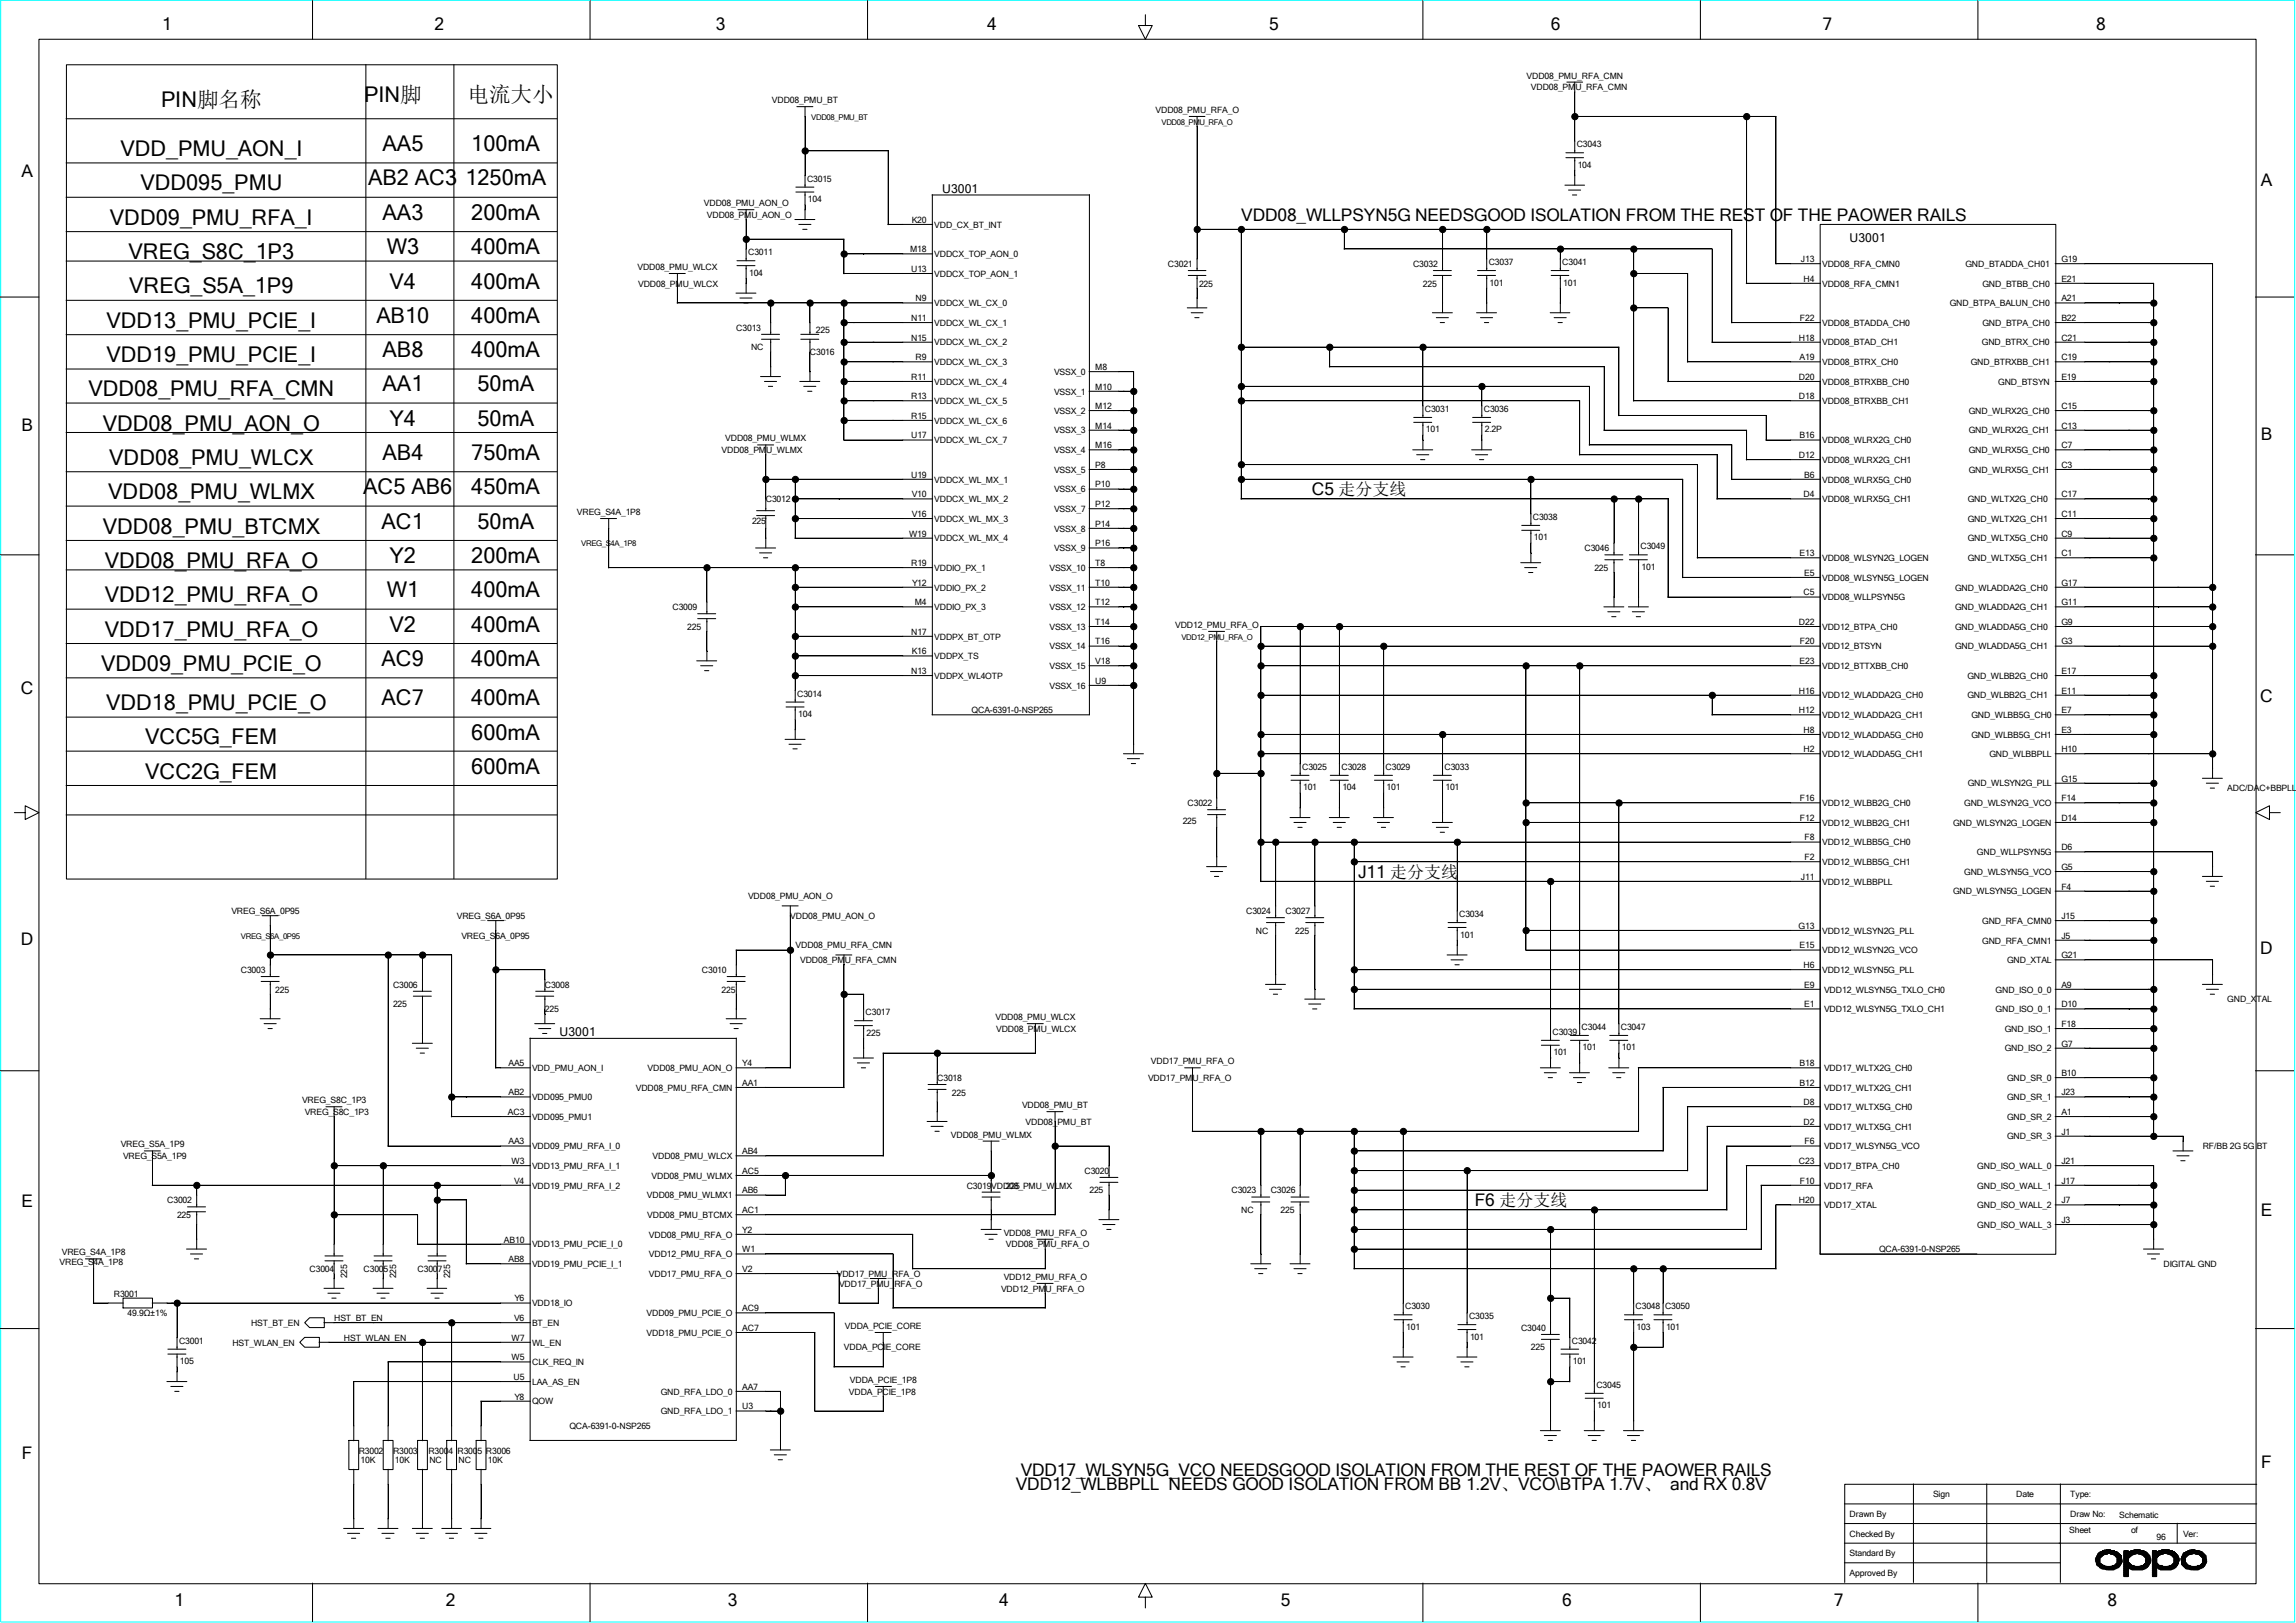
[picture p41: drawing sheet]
<svg xmlns="http://www.w3.org/2000/svg" width="297mm" height="210mm" viewBox="0 0 297 210" stroke-linecap="round" stroke-linejoin="round" font-family="sans-serif">
<defs><g id="words">
<g font-size="2.8">
<text x="20.8" y="13.8">PIN脚名称</text>
<text x="47.1" y="13.2">PIN脚</text>
<text x="60.5" y="13.2">电流大小</text>
<text x="15.6" y="20.2">VDD_PMU_AON_I</text>
<text x="49.5" y="19.6">AA5</text>
<text x="61" y="19.6">100mA</text>
<text x="14.2" y="29.1">VDD09_PMU_RFA_I</text>
<text x="18.2" y="24.6">VDD095_PMU</text>
<text x="47.6" y="24">AB2 AC3</text>
<text x="49.5" y="28.4">AA3</text>
<text x="60.2" y="24">1250mA</text>
<text x="61" y="28.4">200mA</text>
<text x="16.6" y="33.5">VREG_S8C_1P3</text>
<text x="50" y="32.9">W3</text>
<text x="61" y="32.9">400mA</text>
<text x="16.7" y="38">VREG_S5A_1P9</text>
<text x="48.7" y="41.8">AB10</text>
<text x="50.4" y="37.3">V4</text>
<text x="61" y="41.8">400mA</text>
<text x="61" y="37.3">400mA</text>
<text x="13.8" y="42.4">VDD13_PMU_PCIE_I</text>
<text x="13.8" y="46.9">VDD19_PMU_PCIE_I</text>
<text x="49.5" y="46.2">AB8</text>
<text x="61" y="46.2">400mA</text>
<text x="11.4" y="51.3">VDD08_PMU_RFA_CMN</text>
<text x="49.5" y="50.6">AA1</text>
<text x="61.8" y="50.6">50mA</text>
<text x="13.3" y="55.7">VDD08_PMU_AON_O</text>
<text x="49.5" y="59.5">AB4</text>
<text x="50.4" y="55.1">Y4</text>
<text x="61" y="59.5">750mA</text>
<text x="61.8" y="55.1">50mA</text>
<text x="14" y="64.6">VDD08_PMU_WLMX</text>
<text x="14.1" y="60.2">VDD08_PMU_WLCX</text>
<text x="47" y="64">AC5 AB6</text>
<text x="61" y="64">450mA</text>
<text x="13.3" y="69">VDD08_PMU_BTCMX</text>
<text x="49.4" y="68.4">AC1</text>
<text x="61.8" y="68.4">50mA</text>
<text x="13.5" y="77.9">VDD12_PMU_RFA_O</text>
<text x="13.5" y="73.5">VDD08_PMU_RFA_O</text>
<text x="50" y="77.3">W1</text>
<text x="50.4" y="72.9">Y2</text>
<text x="61" y="77.3">400mA</text>
<text x="61" y="72.9">200mA</text>
<text x="13.5" y="82.4">VDD17_PMU_RFA_O</text>
<text x="50.4" y="81.7">V2</text>
<text x="61" y="81.7">400mA</text>
<text x="13.1" y="86.8">VDD09_PMU_PCIE_O</text>
<text x="49.4" y="86.2">AC9</text>
<text x="61" y="86.2">400mA</text>
<text x="13.7" y="91.9">VDD18_PMU_PCIE_O</text>
<text x="49.4" y="91.3">AC7</text>
<text x="61" y="95.7">600mA</text>
<text x="61" y="91.3">400mA</text>
<text x="18.8" y="100.8">VCC2G_FEM</text>
<text x="18.8" y="96.3">VCC5G_FEM</text>
<text x="61" y="100.1">600mA</text>
</g>
<g font-size="2.2">
<text x="21" y="3.9">1</text>
<text x="56.2" y="3.9">2</text>
<text x="92.6" y="3.9">3</text>
<text x="127.7" y="3.9">4</text>
<text x="164.2" y="3.9">5</text>
<text x="200.6" y="3.9">6</text>
<text x="235.8" y="3.9">7</text>
<text x="271.1" y="3.9">8</text>
<text x="2.8" y="22.9">A</text>
<text x="160.6" y="28.6">VDD08_WLLPSYN5G NEEDSGOOD ISOLATION FROM THE REST OF THE PAOWER RAILS</text>
<text x="292.5" y="24.1">A</text>
<text x="2.8" y="55.8">B</text>
<text x="292.5" y="57">B</text>
<text x="169.7" y="64.1">C5 走分支线</text>
<text x="2.7" y="89.7">C</text>
<text x="292.4" y="90.8">C</text>
<text x="175.7" y="113.6">J11 走分支线</text>
<text x="2.7" y="122.3">D</text>
<text x="292.4" y="123.5">D</text>
<text x="2.8" y="156.2">E</text>
<text x="190.8" y="156.1">F6 走分支线</text>
<text x="292.5" y="157.4">E</text>
<text x="2.8" y="188.8">F</text>
<text x="132" y="191">VDD17_WLSYN5G_VCO NEEDSGOOD ISOLATION FROM THE REST OF THE PAOWER RAILS</text>
<text x="292.5" y="189.9">F</text>
<text x="131.4" y="192.9">VDD12_WLBBPLL NEEDS GOOD ISOLATION FROM BB 1.2V、VCO\BTPA 1.7V、 and RX 0.8V</text>
<text x="22.6" y="207.9">1</text>
<text x="57.7" y="207.9">2</text>
<text x="94.1" y="207.9">3</text>
<text x="129.2" y="207.9">4</text>
<text x="165.7" y="207.9">5</text>
<text x="202.1" y="207.9">6</text>
<text x="237.2" y="207.9">7</text>
<text x="272.6" y="207.9">8</text>
</g>
<g font-size="1.6">
<text x="121.9" y="24.9">U3001</text>
<text x="239.3" y="31.3">U3001</text>
<text x="72.4" y="134.1">U3001</text>
</g>
<g font-size="1.1">
<text x="197.5" y="10.2">VDD08_PMU_RFA_CMN</text>
<text x="198" y="11.7">VDD08_PMU_RFA_CMN</text>
<text x="99.9" y="13.3">VDD08_PMU_BT</text>
<text x="149.5" y="14.6">VDD08_PMU_RFA_O</text>
<text x="104.4" y="23.5">C3015</text>
<text x="204" y="19">C3043</text>
<text x="204.1" y="21.7">104</text>
<text x="91.1" y="26.7">VDD08_PMU_AON_O</text>
<text x="91.4" y="28.2">VDD08_PMU_AON_O</text>
<text x="104.5" y="26.2">104</text>
<text x="117.9" y="28.8">K20</text>
<text x="120.9" y="29.5">VDD_CX_BT_INT</text>
<text x="82.5" y="34.9">VDD08_PMU_WLCX</text>
<text x="96.8" y="33">C3011</text>
<text x="96.9" y="35.7">104</text>
<text x="117.7" y="32.6">M18</text>
<text x="117.9" y="35.2">U13</text>
<text x="120.9" y="33.3">VDDCX_TOP_AON_0</text>
<text x="120.9" y="35.8">VDDCX_TOP_AON_1</text>
<text x="151.1" y="34.5">C3021</text>
<text x="182.8" y="34.5">C3032</text>
<text x="192.6" y="34.3">C3037</text>
<text x="202.1" y="34.2">C3041</text>
<text x="233" y="33.9">J13</text>
<text x="235.7" y="34.5">VDD08_RFA_CMN0</text>
<text x="254.3" y="34.5">GND_BTADDA_CH01</text>
<text x="266.7" y="33.9">G19</text>
<text x="82.5" y="37.1">VDD08_PMU_WLCX</text>
<text x="117.9" y="41.5">N11</text>
<text x="118.4" y="39">N9</text>
<text x="120.9" y="39.6">VDDCX_WL_CX_0</text>
<text x="155.1" y="37.1">225</text>
<text x="184.1" y="37.1">225</text>
<text x="192.7" y="37">101</text>
<text x="202.2" y="37">101</text>
<text x="232.8" y="41.5">F22</text>
<text x="233.3" y="36.4">H4</text>
<text x="235.7" y="37.1">VDD08_RFA_CMN1</text>
<text x="252.2" y="39.6">GND_BTPA_BALUN_CH0</text>
<text x="256.5" y="37.1">GND_BTBB_CH0</text>
<text x="266.7" y="41.5">B22</text>
<text x="266.7" y="39">A21</text>
<text x="266.7" y="36.4">E21</text>
<text x="95.2" y="42.8">C3013</text>
<text x="97.2" y="45.3">NC</text>
<text x="104.8" y="46">C3016</text>
<text x="105.5" y="43.1">225</text>
<text x="117.9" y="44.1">N15</text>
<text x="118.4" y="46.6">R9</text>
<text x="120.9" y="42.2">VDDCX_WL_CX_1</text>
<text x="120.9" y="44.7">VDDCX_WL_CX_2</text>
<text x="120.9" y="47.2">VDDCX_WL_CX_3</text>
<text x="141.7" y="47.9">M8</text>
<text x="232.7" y="44.1">H18</text>
<text x="232.8" y="46.6">A19</text>
<text x="235.7" y="42.2">VDD08_BTADDA_CH0</text>
<text x="235.7" y="44.7">VDD08_BTAD_CH1</text>
<text x="235.7" y="47.2">VDD08_BTRX_CH0</text>
<text x="254.9" y="47.2">GND_BTRXBB_CH1</text>
<text x="256.4" y="44.7">GND_BTRX_CH0</text>
<text x="256.5" y="42.2">GND_BTPA_CH0</text>
<text x="266.7" y="46.6">C19</text>
<text x="266.7" y="44.1">C21</text>
<text x="117.9" y="51.6">R13</text>
<text x="117.9" y="49.1">R11</text>
<text x="120.9" y="49.8">VDDCX_WL_CX_4</text>
<text x="120.9" y="52.3">VDDCX_WL_CX_5</text>
<text x="136.4" y="48.5">VSSX_0</text>
<text x="136.4" y="51.1">VSSX_1</text>
<text x="136.4" y="53.6">VSSX_2</text>
<text x="141.7" y="52.9">M12</text>
<text x="141.7" y="50.4">M10</text>
<text x="184.3" y="53.3">C3031</text>
<text x="191.9" y="53.3">C3036</text>
<text x="232.7" y="51.6">D18</text>
<text x="232.7" y="49.1">D20</text>
<text x="235.7" y="49.8">VDD08_BTRXBB_CH0</text>
<text x="235.7" y="52.3">VDD08_BTRXBB_CH1</text>
<text x="254.7" y="53.6">GND_WLRX2G_CH0</text>
<text x="258.5" y="49.8">GND_BTSYN</text>
<text x="266.7" y="52.9">C15</text>
<text x="266.7" y="49.1">E19</text>
<text x="93.3" y="58.6">VDD08_PMU_WLMX</text>
<text x="93.8" y="57.1">VDD08_PMU_WLMX</text>
<text x="117.9" y="56.7">U17</text>
<text x="117.9" y="54.2">R15</text>
<text x="120.9" y="54.8">VDDCX_WL_CX_6</text>
<text x="120.9" y="57.4">VDDCX_WL_CX_7</text>
<text x="136.4" y="56.1">VSSX_3</text>
<text x="136.4" y="58.6">VSSX_4</text>
<text x="141.7" y="58">M16</text>
<text x="141.7" y="55.5">M14</text>
<text x="184.4" y="56">101</text>
<text x="192.1" y="56">2.2P</text>
<text x="232.7" y="59.3">D12</text>
<text x="232.8" y="56.7">B16</text>
<text x="235.7" y="57.4">VDD08_WLRX2G_CH0</text>
<text x="235.7" y="59.9">VDD08_WLRX2G_CH1</text>
<text x="254.7" y="56.1">GND_WLRX2G_CH1</text>
<text x="254.7" y="58.6">GND_WLRX5G_CH0</text>
<text x="266.7" y="58">C7</text>
<text x="266.7" y="55.5">C13</text>
<text x="99.1" y="65">C3012</text>
<text x="117.9" y="61.8">U19</text>
<text x="117.9" y="64.3">V10</text>
<text x="120.9" y="62.4">VDDCX_WL_MX_1</text>
<text x="120.9" y="65">VDDCX_WL_MX_2</text>
<text x="136.4" y="61.2">VSSX_5</text>
<text x="136.4" y="63.7">VSSX_6</text>
<text x="141.7" y="65.6">P12</text>
<text x="141.7" y="63.1">P10</text>
<text x="141.7" y="60.5">P8</text>
<text x="233.3" y="64.3">D4</text>
<text x="233.4" y="61.8">B6</text>
<text x="235.7" y="62.4">VDD08_WLRX5G_CH0</text>
<text x="235.7" y="65">VDD08_WLRX5G_CH1</text>
<text x="254.6" y="65">GND_WLTX2G_CH0</text>
<text x="254.7" y="61.2">GND_WLRX5G_CH1</text>
<text x="266.7" y="64.3">C17</text>
<text x="266.7" y="60.5">C3</text>
<text x="74.6" y="66.6">VREG_S4A_1P8</text>
<text x="97.3" y="67.8">225</text>
<text x="117.6" y="69.4">W19</text>
<text x="117.9" y="66.9">V16</text>
<text x="120.9" y="67.5">VDDCX_WL_MX_3</text>
<text x="120.9" y="70.1">VDDCX_WL_MX_4</text>
<text x="136.4" y="66.3">VSSX_7</text>
<text x="136.4" y="68.8">VSSX_8</text>
<text x="136.4" y="71.3">VSSX_9</text>
<text x="141.7" y="70.7">P16</text>
<text x="141.7" y="68.2">P14</text>
<text x="198.3" y="67.3">C3038</text>
<text x="198.4" y="69.9">101</text>
<text x="205" y="71.3">C3046</text>
<text x="212.2" y="71.1">C3049</text>
<text x="232.8" y="72">E13</text>
<text x="254.6" y="67.5">GND_WLTX2G_CH1</text>
<text x="254.6" y="70.1">GND_WLTX5G_CH0</text>
<text x="266.7" y="72">C1</text>
<text x="266.7" y="69.4">C9</text>
<text x="266.7" y="66.9">C11</text>
<text x="117.9" y="73.2">R19</text>
<text x="118" y="75.8">Y12</text>
<text x="120.9" y="73.9">VDDIO_PX_1</text>
<text x="120.9" y="76.4">VDDIO_PX_2</text>
<text x="135.8" y="73.9">VSSX_10</text>
<text x="135.8" y="76.4">VSSX_11</text>
<text x="141.7" y="75.8">T10</text>
<text x="141.7" y="73.2">T8</text>
<text x="206.2" y="73.9">225</text>
<text x="212.3" y="73.7">101</text>
<text x="233.3" y="77">C5</text>
<text x="233.4" y="74.5">E5</text>
<text x="235.7" y="72.6">VDD08_WLSYN2G_LOGEN</text>
<text x="235.7" y="75.1">VDD08_WLSYN5G_LOGEN</text>
<text x="235.7" y="77.7">VDD08_WLLPSYN5G</text>
<text x="252.9" y="76.4">GND_WLADDA2G_CH0</text>
<text x="254.6" y="72.6">GND_WLTX5G_CH1</text>
<text x="266.7" y="75.8">G17</text>
<text x="87" y="79">C3009</text>
<text x="88.9" y="81.5">225</text>
<text x="117.9" y="82.1">N17</text>
<text x="118.3" y="78.3">M4</text>
<text x="120.9" y="79">VDDIO_PX_3</text>
<text x="120.9" y="82.8">VDDPX_BT_OTP</text>
<text x="135.8" y="79">VSSX_12</text>
<text x="135.8" y="81.5">VSSX_13</text>
<text x="141.7" y="83.4">T16</text>
<text x="141.7" y="80.9">T14</text>
<text x="141.7" y="78.3">T12</text>
<text x="152" y="81.2">VDD12_PMU_RFA_O</text>
<text x="232.7" y="80.9">D22</text>
<text x="232.8" y="83.4">F20</text>
<text x="235.7" y="81.5">VDD12_BTPA_CH0</text>
<text x="252.9" y="79">GND_WLADDA2G_CH1</text>
<text x="252.9" y="81.5">GND_WLADDA5G_CH0</text>
<text x="266.7" y="83.4">G3</text>
<text x="266.7" y="80.9">G9</text>
<text x="266.7" y="78.3">G11</text>
<text x="117.9" y="87.2">N13</text>
<text x="117.9" y="84.7">K16</text>
<text x="120.9" y="85.3">VDDPX_TS</text>
<text x="120.9" y="87.8">VDDPX_WL4OTP</text>
<text x="135.8" y="84">VSSX_14</text>
<text x="135.8" y="86.6">VSSX_15</text>
<text x="135.8" y="89.1">VSSX_16</text>
<text x="141.7" y="88.5">U9</text>
<text x="141.7" y="85.9">V18</text>
<text x="232.7" y="89.7">H16</text>
<text x="232.8" y="85.9">E23</text>
<text x="235.7" y="84">VDD12_BTSYN</text>
<text x="235.7" y="86.6">VDD12_BTTXBB_CH0</text>
<text x="252.9" y="84">GND_WLADDA5G_CH1</text>
<text x="254.5" y="87.8">GND_WLBB2G_CH0</text>
<text x="266.7" y="89.7">E11</text>
<text x="266.7" y="87.2">E17</text>
<text x="103.1" y="90.1">C3014</text>
<text x="103.3" y="92.8">104</text>
<text x="125.7" y="92.3">QCA-6391-0-NSP265</text>
<text x="232.7" y="92.3">H12</text>
<text x="233.3" y="94.8">H8</text>
<text x="235.7" y="90.4">VDD12_WLADDA2G_CH0</text>
<text x="235.7" y="92.9">VDD12_WLADDA2G_CH1</text>
<text x="235.7" y="95.5">VDD12_WLADDA5G_CH0</text>
<text x="254.5" y="90.4">GND_WLBB2G_CH1</text>
<text x="255" y="92.9">GND_WLBB5G_CH0</text>
<text x="255" y="95.5">GND_WLBB5G_CH1</text>
<text x="266.7" y="94.8">E3</text>
<text x="266.7" y="92.3">E7</text>
<text x="168.4" y="99.6">C3025</text>
<text x="173.5" y="99.6">C3028</text>
<text x="179.2" y="99.6">C3029</text>
<text x="186.9" y="99.6">C3033</text>
<text x="233.3" y="97.3">H2</text>
<text x="235.7" y="98">VDD12_WLADDA5G_CH1</text>
<text x="254.6" y="101.8">GND_WLSYN2G_PLL</text>
<text x="257.3" y="98">GND_WLBBPLL</text>
<text x="266.7" y="101.1">G15</text>
<text x="266.7" y="97.3">H10</text>
<text x="153" y="106.6">225</text>
<text x="153.6" y="104.3">C3022</text>
<text x="168.6" y="102.3">101</text>
<text x="173.7" y="102.3">104</text>
<text x="179.4" y="102.3">101</text>
<text x="187" y="102.3">101</text>
<text x="232.8" y="106.2">F12</text>
<text x="232.8" y="103.7">F16</text>
<text x="235.7" y="104.3">VDD12_WLBB2G_CH0</text>
<text x="235.7" y="106.8">VDD12_WLBB2G_CH1</text>
<text x="252.6" y="106.8">GND_WLSYN2G_LOGEN</text>
<text x="254.1" y="104.3">GND_WLSYN2G_VCO</text>
<text x="266.7" y="106.2">D14</text>
<text x="266.7" y="103.7">F14</text>
<text x="288.1" y="102.4">ADC/DAC+BBPLL</text>
<text x="233" y="113.8">J11</text>
<text x="233.4" y="111.3">F2</text>
<text x="233.4" y="108.8">F8</text>
<text x="235.7" y="109.4">VDD12_WLBB5G_CH0</text>
<text x="235.7" y="111.9">VDD12_WLBB5G_CH1</text>
<text x="254.1" y="113.2">GND_WLSYN5G_VCO</text>
<text x="255.7" y="110.7">GND_WLLPSYN5G</text>
<text x="266.7" y="112.6">G5</text>
<text x="266.7" y="110">D6</text>
<text x="29.9" y="118.3">VREG_S6A_0P95</text>
<text x="59.1" y="118.9">VREG_S6A_0P95</text>
<text x="96.8" y="116.4">VDD08_PMU_AON_O</text>
<text x="102.2" y="118.9">VDD08_PMU_AON_O</text>
<text x="161.2" y="118.3">C3024</text>
<text x="166.3" y="118.3">C3027</text>
<text x="188.8" y="118.7">C3034</text>
<text x="235.7" y="114.5">VDD12_WLBBPLL</text>
<text x="252.6" y="115.7">GND_WLSYN5G_LOGEN</text>
<text x="256.4" y="119.5">GND_RFA_CMN0</text>
<text x="266.7" y="118.9">J15</text>
<text x="266.7" y="115.1">F4</text>
<text x="31.2" y="125.9">C3003</text>
<text x="59.7" y="121.5">VREG_S6A_0P95</text>
<text x="90.8" y="125.9">C3010</text>
<text x="102.9" y="122.7">VDD08_PMU_RFA_CMN</text>
<text x="103.5" y="124.6">VDD08_PMU_RFA_CMN</text>
<text x="162.5" y="120.8">NC</text>
<text x="167.6" y="120.8">225</text>
<text x="188.9" y="121.3">101</text>
<text x="232.7" y="120.2">G13</text>
<text x="232.8" y="122.7">E15</text>
<text x="233.3" y="125.3">H6</text>
<text x="235.7" y="120.8">VDD12_WLSYN2G_PLL</text>
<text x="235.7" y="123.4">VDD12_WLSYN2G_VCO</text>
<text x="235.7" y="125.9">VDD12_WLSYN5G_PLL</text>
<text x="256.4" y="122.1">GND_RFA_CMN1</text>
<text x="259.6" y="124.6">GND_XTAL</text>
<text x="266.7" y="124">G21</text>
<text x="266.7" y="121.5">J5</text>
<text x="35.6" y="128.4">225</text>
<text x="50.8" y="127.8">C3006</text>
<text x="50.8" y="130.3">225</text>
<text x="70.5" y="131">225</text>
<text x="70.5" y="127.8">C3008</text>
<text x="93.3" y="128.4">225</text>
<text x="112" y="131.4">C3017</text>
<text x="128.8" y="132">VDD08_PMU_WLCX</text>
<text x="233.4" y="130.3">E1</text>
<text x="233.4" y="127.8">E9</text>
<text x="236" y="128.4">VDD12_WLSYN5G_TXLO_CH0</text>
<text x="236" y="131">VDD12_WLSYN5G_TXLO_CH1</text>
<text x="258.1" y="128.4">GND_ISO_0_0</text>
<text x="258.1" y="131">GND_ISO_0_1</text>
<text x="266.7" y="130.3">D10</text>
<text x="266.7" y="127.8">A9</text>
<text x="288.1" y="129.7">GND_XTAL</text>
<text x="65.8" y="138">AA5</text>
<text x="96" y="138">Y4</text>
<text x="112.1" y="134">225</text>
<text x="128.9" y="133.5">VDD08_PMU_WLCX</text>
<text x="148.9" y="137.7">VDD17_PMU_RFA_O</text>
<text x="200.8" y="133.9">C3039</text>
<text x="201" y="136.6">101</text>
<text x="204.6" y="133.3">C3044</text>
<text x="204.7" y="135.9">101</text>
<text x="209.7" y="133.3">C3047</text>
<text x="209.8" y="135.9">101</text>
<text x="232.8" y="138">B18</text>
<text x="259.3" y="133.5">GND_ISO_1</text>
<text x="259.3" y="136.1">GND_ISO_2</text>
<text x="266.7" y="135.4">G7</text>
<text x="266.7" y="132.9">F18</text>
<text x="39.1" y="142.7">VREG_S8C_1P3</text>
<text x="65.8" y="141.7">AB2</text>
<text x="68.8" y="138.6">VDD_PMU_AON_I</text>
<text x="68.8" y="142.4">VDD095_PMU0</text>
<text x="82.3" y="141.1">VDD08_PMU_RFA_CMN</text>
<text x="83.8" y="138.6">VDD08_PMU_AON_O</text>
<text x="96" y="140.5">AA1</text>
<text x="121.2" y="139.9">C3018</text>
<text x="123.1" y="141.8">225</text>
<text x="132.2" y="143.4">VDD08_PMU_BT</text>
<text x="148.5" y="139.9">VDD17_PMU_RFA_O</text>
<text x="232.8" y="140.5">B12</text>
<text x="233.3" y="143">D8</text>
<text x="236" y="138.6">VDD17_WLTX2G_CH0</text>
<text x="236" y="141.1">VDD17_WLTX2G_CH1</text>
<text x="236" y="143.6">VDD17_WLTX5G_CH0</text>
<text x="259.6" y="139.9">GND_SR_0</text>
<text x="259.6" y="142.4">GND_SR_1</text>
<text x="266.7" y="141.7">J23</text>
<text x="266.7" y="139.2">B10</text>
<text x="15.6" y="148.5">VREG_S5A_1P9</text>
<text x="15.9" y="150">VREG_S5A_1P9</text>
<text x="39.4" y="144.3">VREG_S8C_1P3</text>
<text x="65.7" y="144.3">AC3</text>
<text x="65.8" y="148.1">AA3</text>
<text x="68.8" y="144.9">VDD095_PMU1</text>
<text x="68.8" y="148.7">VDD09_PMU_RFA_I_0</text>
<text x="84.4" y="150">VDD08_PMU_WLCX</text>
<text x="96" y="149.4">AB4</text>
<text x="123" y="147.2">VDD08_PMU_WLMX</text>
<text x="132.7" y="145.5">VDD08_PMU_BT</text>
<text x="233.3" y="145.5">D2</text>
<text x="233.4" y="148.1">F6</text>
<text x="236" y="146.2">VDD17_WLTX5G_CH1</text>
<text x="236" y="148.7">VDD17_WLSYN5G_VCO</text>
<text x="259.6" y="144.9">GND_SR_2</text>
<text x="259.6" y="147.4">GND_SR_3</text>
<text x="266.7" y="146.8">J1</text>
<text x="266.7" y="144.3">A1</text>
<text x="284.9" y="148.7">RF/BB 2G 5G BT</text>
<text x="21.6" y="155.7">C3002</text>
<text x="66.2" y="150.6">W3</text>
<text x="66.5" y="153.2">V4</text>
<text x="68.8" y="151.3">VDD13_PMU_RFA_I_1</text>
<text x="68.8" y="153.8">VDD19_PMU_RFA_I_2</text>
<text x="83.7" y="155.1">VDD08_PMU_WLMX1</text>
<text x="84.3" y="152.5">VDD08_PMU_WLMX</text>
<text x="96" y="154.4">AB6</text>
<text x="96" y="151.9">AC5</text>
<text x="125.1" y="153.8">C3019VDD08_PMU_WLMX</text>
<text x="130.1" y="153.8">225</text>
<text x="140.3" y="151.9">C3020</text>
<text x="140.9" y="154.4">225</text>
<text x="159.3" y="154.4">C3023</text>
<text x="164.4" y="154.4">C3026</text>
<text x="232.7" y="155.7">H20</text>
<text x="232.7" y="150.6">C23</text>
<text x="232.8" y="153.2">F10</text>
<text x="236" y="151.3">VDD17_BTPA_CH0</text>
<text x="236" y="153.8">VDD17_RFA</text>
<text x="255.8" y="151.3">GND_ISO_WALL_0</text>
<text x="255.8" y="153.8">GND_ISO_WALL_1</text>
<text x="266.7" y="155.7">J7</text>
<text x="266.7" y="153.2">J17</text>
<text x="266.7" y="150.6">J21</text>
<text x="22.9" y="157.6">225</text>
<text x="65.2" y="160.8">AB10</text>
<text x="68.8" y="161.4">VDD13_PMU_PCIE_I_0</text>
<text x="83.7" y="157.6">VDD08_PMU_BTCMX</text>
<text x="83.9" y="160.1">VDD08_PMU_RFA_O</text>
<text x="96" y="159.5">Y2</text>
<text x="96" y="157">AC1</text>
<text x="129.8" y="159.9">VDD08_PMU_RFA_O</text>
<text x="130.1" y="161.4">VDD08_PMU_RFA_O</text>
<text x="160.6" y="157">NC</text>
<text x="165.7" y="157">225</text>
<text x="236" y="156.3">VDD17_XTAL</text>
<text x="255.8" y="156.3">GND_ISO_WALL_2</text>
<text x="255.8" y="158.9">GND_ISO_WALL_3</text>
<text x="266.7" y="158.2">J3</text>
<text x="7.7" y="163.7">VREG_S4A_1P8</text>
<text x="8" y="162.4">VREG_S4A_1P8</text>
<text x="14.7" y="167.8">R3001</text>
<text x="40" y="164.6">C3004</text>
<text x="44.9" y="165.4" transform="rotate(-90 44.9 165.4)">225</text>
<text x="47" y="164.6">C3005</text>
<text x="51.3" y="165.4" transform="rotate(-90 51.3 165.4)">225</text>
<text x="54" y="164.6">C3007</text>
<text x="58.2" y="165.4" transform="rotate(-90 58.2 165.4)">225</text>
<text x="65.8" y="163.3">AB8</text>
<text x="68.8" y="164">VDD19_PMU_PCIE_I_1</text>
<text x="83.9" y="162.7">VDD12_PMU_RFA_O</text>
<text x="83.9" y="165.2">VDD17_PMU_RFA_O</text>
<text x="96" y="164.6">V2</text>
<text x="96" y="162.1">W1</text>
<text x="108.2" y="165.2">VDD17_PMU_RFA_O</text>
<text x="108.5" y="166.5">VDD17_PMU_RFA_O</text>
<text x="129.5" y="167.1">VDD12_PMU_RFA_O</text>
<text x="129.8" y="165.6">VDD12_PMU_RFA_O</text>
<text x="243.1" y="162.1">QCA-6391-0-NSP265</text>
<text x="279.9" y="164">DIGITAL GND</text>
<text x="16.5" y="170.3">49.9Ω±1%</text>
<text x="23.2" y="173.9">C3001</text>
<text x="32.5" y="171.6">HST_BT_EN</text>
<text x="43.2" y="170.9">HST_BT_EN</text>
<text x="44.5" y="173.5">HST_WLAN_EN</text>
<text x="66.2" y="173.5">W7</text>
<text x="66.5" y="170.9">V6</text>
<text x="66.5" y="168.4">Y6</text>
<text x="68.8" y="169">VDD18_IO</text>
<text x="68.8" y="171.6">BT_EN</text>
<text x="83.7" y="170.3">VDD09_PMU_PCIE_O</text>
<text x="83.7" y="172.8">VDD18_PMU_PCIE_O</text>
<text x="96" y="172.2">AC7</text>
<text x="96" y="169.7">AC9</text>
<text x="109.3" y="172">VDDA_PCIE_CORE</text>
<text x="181.8" y="169.4">C3030</text>
<text x="181.9" y="172.1">101</text>
<text x="190" y="170.7">C3035</text>
<text x="190.2" y="173.4">101</text>
<text x="196.8" y="172.2">C3040</text>
<text x="203.3" y="173.9">C3042</text>
<text x="211.6" y="169.4">C3048 C3050</text>
<text x="211.7" y="172.1">103</text>
<text x="215.5" y="172.1">101</text>
<text x="23.3" y="176.5">105</text>
<text x="30.1" y="174.1">HST_WLAN_EN</text>
<text x="66.2" y="176">W5</text>
<text x="66.4" y="178.6">U5</text>
<text x="68.8" y="174.1">WL_EN</text>
<text x="68.8" y="176.7">CLK_REQ_IN</text>
<text x="68.8" y="179.2">LAA_AS_EN</text>
<text x="96" y="179.8">AA7</text>
<text x="109.2" y="174.8">VDDA_PCIE_CORE</text>
<text x="109.9" y="178.9">VDDA_PCIE_1P8</text>
<text x="198" y="174.8">225</text>
<text x="203.5" y="176.5">101</text>
<text x="206.5" y="179.6">C3045</text>
<text x="66.5" y="181.1">Y8</text>
<text x="68.8" y="181.7">QOW</text>
<text x="73.7" y="184.9">QCA-6391-0-NSP265</text>
<text x="85.5" y="180.5">GND_RFA_LDO_0</text>
<text x="85.5" y="183">GND_RFA_LDO_1</text>
<text x="96" y="182.4">U3</text>
<text x="109.8" y="180.5">VDDA_PCIE_1P8</text>
<text x="206.6" y="182.2">101</text>
<text x="46.4" y="188.1">R3002</text>
<text x="46.7" y="189.3">10K</text>
<text x="50.8" y="188.1">R3003</text>
<text x="51.1" y="189.3">10K</text>
<text x="55.4" y="188.1">R3004</text>
<text x="55.5" y="189.3">NC</text>
<text x="59.2" y="188.1">R3005</text>
<text x="59.3" y="189.3">NC</text>
<text x="62.9" y="188.1">R3006</text>
<text x="63.1" y="189.3">10K</text>
<text x="239.3" y="196.3">Drawn By</text>
<text x="250.1" y="193.8">Sign</text>
<text x="260.8" y="193.8">Date</text>
<text x="267.8" y="196.3">Draw No:</text>
<text x="267.8" y="193.8">Type:</text>
<text x="274.2" y="196.4">Schematic</text>
<text x="239.3" y="198.8">Checked By</text>
<text x="239.3" y="201.4">Standard By</text>
<text x="239.3" y="203.9">Approved By</text>
<text x="267.7" y="198.3">Sheet</text>
<text x="275.7" y="198.3">of</text>
<text x="279" y="199.2">96</text>
<text x="282.4" y="198.8">Ver:</text>
</g>
<g font-size="1">
<text x="104.9" y="15.5">VDD08_PMU_BT</text>
<text x="150.2" y="16.1">VDD08_PMU_RFA_O</text>
<text x="75.2" y="70.7">VREG_S4A_1P8</text>
<text x="152.8" y="82.8">VDD12_PMU_RFA_O</text>
<text x="31.2" y="121.5">VREG_S6A_0P95</text>
</g>
</g></defs>
<path d="M.1 0h296.7v209.9h-296.7z" fill="none" stroke="#0ff" stroke-width=".13"/>
<g fill="none" stroke="#000" stroke-width=".13">
<path d="M5 5.1h286.8v199.8h-286.8zM8.6 15.4h63.5M8.6 8.4h63.5v105.3h-63.5zM40.4 .1v5M47.3 8.3v105.4M58.7 8.3v105.4M76.3 .1v5M103.1 13.8h2.1M104.1 19.5h10.8v9.6M104.1 13.8v10.4M112.2 .1v5M148.2 1.9v1.4h.9l-.9 1.8-.9-1.8h.9"/>
<path d="M153.8 15.1h2.1M154.9 15.1v19.9M184.1 .1v5M202.6 19.8h2.3M202.7 10.6h2M203.7 15.1h26v19.1M203.7 10.6v9.2M220 .1v5M225.9 15.1v21.6M255.9 .1v5M0 38.4h5M8.6 21.1h63.5"/>
<path d="M8.6 25.5h63.5M8.6 38.9h63.5M8.6 30h63.5M8.6 33.8h63.5M86.6 35.4h2M87.6 39.2h33M87.6 35.4v3.8M95.2 37.9h2.6M95.3 34.4h2.4M95.3 33.7h2.4M95.5 27.1h2M95.7 38.6h1.6"/>
<path d="M96.5 30.9h12.7v4.5M96.5 27.1v6.6M96.5 34.4v3.5M99.7 39.2v4.1M102.8 28.4h2.6M103 24.8h2.3M103 24.2h2.3M103.3 29h1.6M103.8 29.7h.6M104.1 24.8v3.6M104.8 39.2v4.1M109.1 35.4h11.5"/>
<path d="M109.1 32.9h11.5M109.2 39.2v17.8M114.9 29h5.7M120.6 25.2h20.3M120.6 25.2v67.3M140.9 25.2v67.3h-20.3M153.6 39.8h2.5M153.7 35.6h2.3M153.7 35h2.3M154.8 29.7h69.2v12.1M154.9 35.6v4.2M160.6 29.7v34.9"/>
<path d="M173.9 32.2h47.6v12.1M173.9 29.7v2.6M185.4 35.6h2.3M185.4 35h2.3M186.6 29.7v5.3M186.6 35.6v4.9M191.1 35.6h2.4M191.1 35h2.4M192.3 29.7v5.3M192.3 35.6v4.9M200.7 35.6h2.2M200.7 35h2.2"/>
<path d="M201.8 32.2v2.8M201.8 35.6v4.9M202.4 24h2.6M202.6 20.4h2.3M202.9 24.6h1.6M203.4 25.2h.6M203.7 20.4v3.6M211.3 35.4h7v11.5M211.3 39.8h4.5v9.6M211.3 32.2v19.7M225.9 36.7h9.6M229.7 34.1h5.8"/>
<path d="M235.5 29h30.4v133.3h-30.4zM265.9 36.7h12.7v110.4M265.9 34.1h20.3v66.6M265.9 39.2h12.7M291.8 38.4h5M8.6 56h63.5M8.6 43.3h63.5M8.6 52.2h63.5M8.6 47.8h63.5M98 57.6h2.1M98.4 48.7h2.6M98.5 43.9h2.3"/>
<path d="M98.5 43.3h2.3M98.9 49.4h1.6M99.1 57.6v8.5M99.4 50h.5M99.7 43.9v4.8M103.5 49.4h2.5M103.6 43.9h2.3M103.6 43.3h2.3M104 50h1.5M104.5 50.6h.5M104.8 43.9v5.5M109.1 49.4h11.5"/>
<path d="M109.1 41.7h11.5M109.1 44.3h11.5M109.1 46.8h11.5M109.1 51.9h11.5M109.1 54.4h11.5M109.1 56.9h11.5M140.9 48.1h5.7v49.4M140.9 58.2h5.7M140.9 50.6h5.7M140.9 53.1h5.7M140.9 55.7h5.7M154.1 40.5h1.5"/>
<path d="M154.6 41.1h.5M160.5 50h45.1v7.6M160.5 44.9h48.9v8.9M160.5 51.9h43.8v7M172 47.5h35.5v8.2M172 44.9v2.6M182.8 58.2h2.5M182.9 54.7h2.3M182.9 54h2.3M183.3 58.8h1.5M183.8 59.5h.5M184.1 44.9v9.1"/>
<path d="M184.1 54.7v3.5M185.3 40.5h2.6M185.8 41.1h1.6M186.3 41.7h.6M190.4 58.2h2.6M190.5 54.7h2.3M190.5 54h2.3M190.9 58.8h1.5M191 40.5h2.6M191.4 59.5h.5M191.5 41.1h1.6M191.7 50v4"/>
<path d="M191.7 54.7v3.5M192 41.7h.6M200.5 40.5h2.6M201 41.1h1.6M201.5 41.7h.6M204.3 58.8h17.8v5.8M205.6 57.6h18.4v4.5M207.5 55.7h18.4v3.8M209.4 53.8h19.1v3.2M211.3 51.9h24.2M215.7 49.4h19.8M218.3 46.8h17.2"/>
<path d="M221.4 44.3h14.1M224 41.7h11.5M225.9 59.5h9.6M228.4 56.9h7.1M235.5 49.3v113M265.9 49.4h12.7M265.9 41.7h12.7M265.9 58.2h12.7M265.9 44.3h12.7M265.9 46.8h12.7M265.9 53.1h12.7M265.9 55.7h12.7"/>
<path d="M0 71.8h5M8.6 61h63.5M8.6 78.8h63.5M8.6 73.7h63.5M8.6 69.9h63.5M8.6 65.5h63.5M77.7 67.1h2.1M78.7 73.4h41.9M78.7 67.1v6.4M90.3 79.4h2.3M91.4 73.4v6M97.7 70.9h2.6"/>
<path d="M97.9 66.7h2.3M97.9 66.1h2.3M98.3 71.5h1.5M98.8 72.2h.5M99 62h21.6M99.1 66.7v4.2M102.8 67.1h17.8M102.8 78.5h17.8M102.8 64.6h17.8M102.8 69.6h17.8M102.8 76h17.8M102.9 62v7.7"/>
<path d="M102.9 73.4v17.4M140.9 70.9h5.7M140.9 73.4h5.7M140.9 78.5h5.7M140.9 76h5.7M140.9 60.7h5.7M140.9 63.3h5.7M140.9 65.8h5.7M140.9 68.4h5.7M160.5 62h57.2v12.8M160.5 64.6h55.3v12.7M160.5 60.1h59.1v12.1"/>
<path d="M196.7 72.8h2.6M196.8 68.6h2.4M196.8 68h2.4M197.2 73.4h1.6M197.7 74.1h.6M198 62v6M198 68.6v4.2M207.5 78.5h2.6M207.6 71.8h2.3M207.6 72.4h2.3M208 79.2h1.5M208.5 79.8h.5"/>
<path d="M208.8 64.6v7.2M208.8 72.4v6.1M210.7 78.5h2.5M210.8 71.8h2.3M210.8 72.4h2.3M211.2 79.2h1.5M211.7 79.8h.5M212 64.6v7.2M212 72.4v6.1M215.7 77.3h19.8M217.6 74.7h17.9M219.5 72.2h16"/>
<path d="M222.1 64.6h13.4M224 62h11.5M265.9 72.2h12.7M265.9 67.1h12.7M265.9 78.5h20.3M265.9 64.6h12.7M265.9 69.6h12.7M265.9 76h20.3M265.9 60.7h12.7M291.8 71.8h5M8.6 83.3h63.5M8.6 87.7h63.5"/>
<path d="M8.6 92.8h63.5M8.6 97.2h63.5M90.1 85.5h2.6M90.3 80.1h2.3M90.6 86.1h1.6M91.1 86.8h.6M91.4 80.1v5.4M101.6 95.7h2.5M101.7 91.5h2.3M101.7 90.8h2.3M102.1 96.3h1.5M102.6 96.9h.5"/>
<path d="M102.8 82.3h17.8M102.8 84.9h17.8M102.8 87.4h17.8M102.9 91.5v4.2M140.9 86.1h5.7M140.9 81.1h5.7M140.9 83.6h5.7M140.9 88.7h5.7M145.3 97.5h2.6M145.8 98.2h1.6M146.3 98.8h.6M156.3 81.7h2.1"/>
<path d="M157.4 81.7v23.1M163.1 97.5h72.4M163.1 86.1h72.4M163.1 81.1h72.4M163.1 83.6h72.4M163.1 90h72.4M163.1 95h72.4M163.1 81.1v33M168.2 81.1v19.2M173.3 81.1v19.2M179 83.6v16.7M186.6 95v5.3"/>
<path d="M197.4 86.1v36.9M204.3 86.1v47.9M221.4 92.5h14.1M221.5 90v2.5M265.9 97.5h20.3M265.9 87.4h12.7M265.9 81.1h20.3M265.9 83.6h20.3M265.9 92.5h12.7M265.9 90h12.7M265.9 95h12.7M1.9 105.2h1.4v-.9l1.7 .9-1.7 .8v-.8"/>
<path d="M8.6 101.6h63.5M8.6 105.5h63.5M33.9 118.5h2.1M35 118.5v7.9M63.1 119.1h2.1M64.1 119.1v19.1M101.2 117.2h2.1M102.2 117.2v21M156.1 112.1h2.6M156.2 105.4h2.3M156.2 104.8h2.3M156.6 112.8h1.6"/>
<path d="M157.1 113.4h.5M157.4 100.1h5.7M157.4 105.4v6.7M163.1 114h72.4M163.1 109h72.4M163.8 119.4h2.4M163.8 118.7h2.4M165 109v9.7M165 119.4v8M166.9 105.8h2.6M167 101h2.3M167 100.3h2.3"/>
<path d="M167.4 106.4h1.6M167.9 107.1h.5M168.2 101v4.8M168.9 119.4h2.3M168.9 118.7h2.3M170.1 109v9.7M170.1 119.4v9.9M172 105.8h2.5M172.1 101h2.3M172.1 100.3h2.3M172.5 106.4h1.5M173 107.1h.5"/>
<path d="M173.3 101v4.8M175.1 111.5h60.4M175.2 109v21.6M177.7 105.8h2.6M177.8 101h2.3M177.8 100.3h2.3M178.2 106.4h1.5M178.7 107.1h.5M179 101v4.8M185.3 106.4h2.6M185.4 101h2.3M185.4 100.3h2.3"/>
<path d="M185.8 107.1h1.6M186.3 107.7h.6M186.6 101v5.4M187.3 119.4h2.4M188.5 109v10.4M197.4 106.4h38.1M197.4 103.9h38.1M200.6 114v20.6M209.4 103.9v30.1M265.9 110.2h20.3v3.2M265.9 101.3h12.7M265.9 112.8h12.7"/>
<path d="M265.9 106.4h12.7M265.9 119.1h12.7M265.9 103.9h12.7M265.9 115.3h12.7M284.9 100.7h2.6M284.9 113.4h2.6M285.4 101.3h1.6M285.4 114h1.6M285.9 102h.6M285.9 114.7h.6M293.6 105.2v-.9l-1.8 .9 1.8 .8v-.8h1.4M0 138.6h5"/>
<path d="M33.7 131.8h2.5M33.8 127h2.3M33.8 126.4h2.3M34.2 132.5h1.5M34.7 133.1h.5M34.9 123.6h23.5v20.9M35 127v4.8M50.2 123.6v24.7M53.3 135h2.6M53.5 128.9h2.3M53.5 128.3h2.3M53.8 135.6h1.6"/>
<path d="M54.4 136.3h.5M54.7 123.6v4.7M54.7 128.9v6.1M64.1 138.2h4.5M64.1 125.5h6.4v2.8M68.5 134.4h26.7M68.6 134.3v52.1M69.2 132.5h2.6M69.3 128.9h2.3M69.3 128.3h2.3M69.7 133.1h1.5M70.2 133.7h.5"/>
<path d="M70.5 128.9v3.6M93.9 131.8h2.6M94.1 127h2.3M94.1 126.4h2.3M94.4 132.5h1.6M95 133.1h.5M95.2 138.2h7M95.2 122.9h7M95.2 134.3v52.1h-26.7M95.2 122.9v3.5M95.2 127v4.8M108.1 123.6h2.1"/>
<path d="M109.1 128.7h2.6v3.4M109.2 123.6v17.2M110.4 136.9h2.6M110.5 132.7h2.4M110.5 132.1h2.4M110.9 137.5h1.6M111.4 138.2h.6M111.7 132.7v4.2M114.2 136.3h19.7M114.3 136.3v13.3M121.2 136.3v4M132.9 132.5h2.1"/>
<path d="M133.9 132.5v3.8M153.2 138.2h2.1M154.3 138.2v8.2M163.7 127.4h2.6M164.2 128h1.6M164.7 128.7h.6M168.8 129.3h2.6M169.3 129.9h1.6M169.8 130.6h.5M175.1 128h60.4M175.1 130.6h60.4M175.1 125.5h60.4"/>
<path d="M187.2 123.6h2.6M187.3 120h2.4M187.7 124.2h1.6M188.2 124.8h.6M188.5 120v3.6M197.4 120.4h38.1M197.4 122.9h38.1M199.3 138.2h2.5M199.4 134.6h2.3M199.4 135.3h2.3M199.8 138.8h1.5M200.3 139.4h.5"/>
<path d="M200.6 135.3v2.9M203 138.8h2.6M203.2 134.6h2.3M203.2 134h2.3M203.5 139.4h1.6M204.3 134.6v4.2M208.1 138.2h2.6M208.2 134.6h2.4M208.2 134h2.4M208.6 138.8h1.6M209.1 139.4h.6M209.4 134.6v3.6"/>
<path d="M211.9 138.2h23.6M212 138.2v8.2M265.9 124.2h20.3v3.2M265.9 128h12.7M265.9 139.4h12.7M265.9 130.6h12.7M265.9 133.1h12.7M265.9 135.6h12.7M265.9 121.7h12.7M284.9 127.4h2.6M285.4 128h1.6M285.9 128.7h.6"/>
<path d="M291.8 138.6h5M18.7 148.9h2M19.7 153.4h48.9M19.7 148.9v4.5M24.3 156.8h2.3M24.3 156.2h2.3M25.4 153.4v2.8M25.4 156.8v4.8M42.2 143.2h2M43.2 150.8h25.4M43.2 157.2h10.8v3.8M43.2 143.2v19.3"/>
<path d="M49.6 150.8v11.7M50.2 148.3h18.4M56.5 155.3h3.8v8.3M56.6 153.4v9.1M58.4 141.9h10.2M58.4 144.5h10.2M95.2 149.6h19.1M95.2 140.7h14M95.2 159.7h22.9v4.5M95.2 152.1h33M95.2 154.6h6.4M95.2 157.2h41.3"/>
<path d="M101.6 152.1v2.6M119.9 145.1h2.6M120.1 141h2.3M120.1 140.3h2.3M120.4 145.8h1.6M120.9 146.4h.6M121.2 141v4.1M126.9 159.1h2.6M127 154.9h2.4M127 154.3h2.4M127.2 147.7h2M127.4 159.7h1.6"/>
<path d="M128.2 147.7v6.6M128.2 154.9v4.2M135.4 143.8h2.1M136.4 148.3h7.1v4.1M136.5 143.8v13.4M142.2 157.8h2.5M142.3 153h2.3M142.3 152.4h2.3M142.7 158.5h1.5M143.2 159.1h.5M143.5 153v4.8M154.2 146.4h57.8"/>
<path d="M161.9 155.5h2.4M161.9 154.9h2.4M163.1 146.4v8.5M163.1 155.5v8M167 155.5h2.3M167 154.9h2.3M168.2 146.4v8.5M168.2 155.5v8M175.1 148.9h40M175.1 159.1h50.8M175.1 154h45.8M175.1 151.5h43.2"/>
<path d="M175.1 156.5h48.3M175.2 146.4v17.8M181.5 146.4v23.7M189.8 151.5v19.9M200.6 159.1v13.6M204 140.1h.6M206.2 156.5v23.8M215.1 140.7h20.4M215.1 140.7v8.3M218.3 143.2h17.2M218.3 143.2v8.3M220.8 145.8h14.7"/>
<path d="M220.9 145.8v8.3M223.4 148.3h12.1M223.4 148.3v8.3M225.9 150.8h9.6M225.9 150.8v8.3M227.8 153.4h7.7M227.8 153.4v8.3M229.7 155.9h5.8M229.7 155.9v8.3M265.9 147h16.5v1.9M265.9 150.8h12.7v10.8M265.9 153.4h12.7"/>
<path d="M265.9 155.9h12.7M265.9 141.9h12.7M265.9 144.5h12.7M265.9 158.5h12.7M281.1 148.9h2.6M281.6 149.6h1.6M282.1 150.2h.6M0 171.9h5M11 162.9h2.1M12.1 168.6h3.9M12.1 162.9v5.8M15.9 168h3.8v1.2h-3.8z"/>
<path d="M19.7 168.6h48.9M21.6 178.8h2.6M21.7 175.2h2.3M21.7 174.6h2.3M22.1 179.4h1.6M22.9 168.6v6M22.9 175.2v3.6M24.1 161.6h2.6M24.6 162.3h1.6M25.1 162.9h.6M38.8 173.7l.6-.6h1.9v1.2h-1.9zM40 170.5h2v1.3h-2l-.6-.6z"/>
<path d="M41.3 173.7h27.3M41.9 171.2h26.7M41.9 166.7h2.6M42 163.2h2.4M42 162.5h2.4M42.4 167.3h1.6M42.9 168h.6M43.2 163.2v3.5M45.7 178.8h22.9M45.8 178.8v7.6M48.3 166.7h2.5M48.4 163.2h2.3"/>
<path d="M48.4 162.5h2.3M48.8 167.3h1.5M49.3 168h.5M49.6 163.2v3.5M50.2 176.2h18.4M50.2 176.2v10.2M54 161h14.6M54.7 173.7v12.7M55.2 166.7h2.6M55.4 163.2h2.3M55.4 162.5h2.3M55.8 167.3h1.5"/>
<path d="M56.3 168h.5M56.6 163.2v3.5M58.4 171.2v15.2M60.3 163.5h8.3M95.2 162.3h20.3v7M95.2 164.8h13.3v3.9M95.2 172.4h10.2v10.2M95.2 169.9h12.7v7M107.9 176.9h6.4M108.5 168.6h5.1M112.6 165.4h2M113.2 172.4h2.1"/>
<path d="M113.2 179.4h2.1M113.6 165.4v3.3M114.3 172.4v4.5M114.3 179.4v3.2M115.5 169.2h19.7M118 164.2h17.2M127.9 160.4h.6M134.2 166.1h2M134.2 160.4h2M135.2 160.4v3.8M135.2 166.1v3.2M161.8 163.5h2.6"/>
<path d="M162.3 164.2h1.6M162.8 164.8h.6M166.9 163.5h2.6M167.4 164.2h1.6M167.9 164.8h.5M175.1 161.6h52.7M175.1 164.2h54.6M180.2 175.6h2.6M180.3 170.8h2.4M180.3 170.1h2.4M180.7 176.2h1.6M181.2 176.9h.6"/>
<path d="M181.5 170.8v4.8M188.5 175.6h2.6M188.6 172h2.3M188.6 171.4h2.3M189 176.2h1.5M189.5 176.9h.5M189.8 172v3.6M199.4 173.3h2.3M199.4 172.7h2.3M200.5 168h2.6v6.6M200.5 178.8h2.6M200.6 173.3v11.8"/>
<path d="M201.9 175.2h2.3M201.9 174.6h2.3M203.1 175.2v3.6M210.1 170.8h2.4M210.1 170.1h2.4M211.3 174.3h3.8M211.3 164.2v5.9M211.3 170.8v14.3M214 170.8h2.3M214 170.1h2.3M215.1 164.2v5.9M215.1 170.8v3.6"/>
<path d="M235.4 162.3h20.3M277.3 161.6h2.6M277.8 162.3h1.6M278.3 162.9h.5M291.8 171.9h5M22.6 180h.6M44.4 197.8h2.6M45 198.4h1.5M45.1 186.4h1.3v3.8h-1.3zM45.5 199.1h.5M45.8 190.1v7.7M48.9 197.8h2.6"/>
<path d="M49.4 198.4h1.6M49.6 186.4h1.2v3.8h-1.2zM49.9 199.1h.6M50.2 190.1v7.7M53.3 197.8h2.6M53.8 198.4h1.6M54 186.4h1.3v3.8h-1.3zM54.4 199.1h.5M54.7 190.1v7.7M57.1 197.8h2.6M57.7 198.4h1.5M57.8 186.4h1.3v3.8h-1.3z"/>
<path d="M58.1 199.1h.6M58.4 190.1v7.7M60.9 197.8h2.6M61.4 198.4h1.6M61.6 186.4h1.3v3.8h-1.3zM61.9 199.1h.6M62.2 181.3h6.4M62.2 181.3v5.1M62.2 190.1v7.7M95.2 180h5.8v7.6M95.2 182.6h5.8M99.7 187.6h2.5"/>
<path d="M100.2 188.3h1.5M100.7 188.9h.5M105.4 182.6h8.9M199.3 185.1h2.5M199.8 185.8h1.5M200.3 186.4h.5M204.9 185.1h2.6M205.1 180.9h2.3M205.1 180.3h2.3M205.4 185.8h1.6M206 186.4h.5M206.2 180.9v4.2"/>
<path d="M210 185.1h2.6M210.5 185.8h1.6M211 186.4h.6M238.6 194.6h53.3M238.6 199.7h53.2M238.6 197.1h53.2M247.5 192v12.8M257 192v12.8M266.5 192v12.8M281.6 197.1v2.6M291.9 192.1h-53.3v12.7M40.4 204.9v4.9"/>
<path d="M76.3 204.9v4.9M112.2 204.9v4.9M148.2 206.7h.9l-.9-1.8-.9 1.8h.9v1.4M184.1 204.9v4.9M220 204.9v4.9M238.6 202.2h27.9M255.9 204.9v4.9M271.1 201.6h.6M271.1 201.7h.5M271.1 201.8h.5M271.1 202h.5M271.1 202.1h.5"/>
<path d="M271.2 202.2h.4M271.2 201.3h.8M271.2 202.4h.7M271.2 202.5h.8M271.2 201.5v1M271.2 201.4v.8M271.3 202.6h.8M271.4 201.2v1.4h.6v.4v-.6M271.4 201.2v1.3M271.4 201h2.5M271.5 201v1.6v-1.5v.1M271.5 202.2v.4h.7"/>
<path d="M271.5 201a2.22 2.22 0 0 1 2.9 .3l.1 .8a1.54 1.54 0 0 1-1.7 1l-.9-.1-.7-.5-.1-.8zM271.6 201.6l.5-.4 .7-.2 .7 .2 .4 .4v.6l-.4 .4-.7 .1-.7-.1-.5-.4zM271.6 200.9v1.8M271.6 200.8h2.2M271.7 200.8v.7M271.7 202.3v.6M271.9 202.5v.5h1.9M271.9 200.8v.7h-.7M272 200.7v.5M272 200.7h1.4M272.1 200.7v.5h-.8M272.1 202.6v.4"/>
<path d="M272.2 200.7v.4M272.2 202.6v.4M272.2 200.6h.8M272.4 200.7v.4M272.4 202.7v.4M272.5 203.1h1M272.5 200.5v.6M272.5 202.7v.4M272.6 200.5v.6h-1.3M272.6 202.7v.4M272.8 200.5v.5M272.8 202.7v.4"/>
<path d="M272.9 200.5v.5M272.9 202.7v.4M273 200.5v.6h1.2M273 202.7v.4M273.1 200.7v.4M273.1 202.7v.4M273.3 200.7v.4M273.3 202.6v.5M273.3 202.6h1M273.4 200.7v.4M273.4 202.6v.5M273.4 201.2h.9"/>
<path d="M273.5 202.6v.4v-.4M273.5 200.7v.5M273.6 201.3h.8M273.6 200.8v.5M273.6 202.4v.6h-1.5M273.7 201.5h.7M273.8 200.8v.7M273.8 202.3v.6M273.9 202.2h.5M273.9 201.6h.5M273.9 201.7h.5M273.9 201.8h.6"/>
<path d="M273.9 202h.6M273.9 202.1h.6M273.9 200.8v.8M273.9 202.2v.7M274 200.9v2h-2.4M274.2 201v1.7h-2.6M274.3 201.2v1.3h-.7M274.4 201.3v1.1h-.7M274.7 202.2h.7M274.7 201h3M274.7 201.2h1.2M274.7 201.6h.6"/>
<path d="M274.7 201.7h.6M274.7 201.8h.6M274.7 202h.6M274.7 202.1h.6M274.7 202.4h.8M274.7 202.5h1M274.7 202.6h1.1M274.7 203h.6M274.7 203.1h.6M274.7 200.8h2.9M274.7 200.7h.6M274.7 203.2h.6"/>
<path d="M274.7 203.4h.6M274.7 203.5h.6M274.7 203.6h.6M274.7 203.8h.6M274.7 203.9h.6M274.8 200.7h.5v.3v-.2l.9-.2h.6l.3 .1a1.21 1.21 0 0 1 1 .9 1.21 1.21 0 0 1-.4 1.3 2.25 2.25 0 0 1-1.4 .2 .83 .83 0 0 1-.9-.2h-.1v1.1h-.5zM274.8 200.7v3.3M274.9 200.7v3.3M275 200.7v3.3M275.2 200.7v3.3M275.3 200.7v3.3h-.6M275.3 201.6l.5-.4 .6-.2 .8 .2 .4 .4v.6l-.4 .4-.8 .1-.6-.1-.5-.4z"/>
<path d="M275.4 200.8v.8M275.4 202.2v.7M275.5 203h2.1M275.5 200.8v.7h-.8M275.5 202.3v.7M275.6 200.7h1.7M275.7 200.7v.6h-1M275.7 202.4v.6M275.8 200.7v.5M275.8 202.6v.5M275.9 200.7v.4M275.9 202.6v.5"/>
<path d="M276.1 200.5v.6M276.1 202.6v.5M276.1 200.6h.7M276.2 200.5v.6h-1.5M276.2 202.7v.4M276.3 200.5v.6M276.3 202.7v.4M276.4 200.5v.5M276.4 202.7v.4M276.6 200.5v.6M276.6 202.7v.4M276.6 201.1h1.2"/>
<path d="M276.7 200.5v.6M276.7 202.7v.4M276.8 200.5v.6M276.8 202.7v.4M276.9 200.7v.4M276.9 202.6v.5M277 201.2h1M277 202.6h.8M277.1 200.7v.4M277.1 202.6v.5M277.2 200.7v.5M277.2 202.6v.5h-1.4"/>
<path d="M277.3 201.3h.8M277.3 202.5h.7M277.3 200.7v.6M277.3 202.4v.6M277.4 201.5h.7M277.5 200.8v.7M277.5 202.3v.7M277.5 202.2h.7M277.5 201.6h.6M277.5 201.7h.7M277.5 201.8h.7M277.5 202.1h.7"/>
<path d="M277.6 200.8v.8M277.6 202.2v.7M277.7 200.9v2h-3M277.8 201v1.7h-3.1M278 201.2v1.4M278.1 201.3v1.1h-.7M278.2 201.8v.2h-.7M278.4 202.2h.6M278.4 201h3M278.4 201.2h1.1M278.4 201.6h.6M278.4 201.7h.6"/>
<path d="M278.4 201.8h.6M278.4 202h.6M278.4 202.1h.6M278.4 202.4h.7M278.4 202.5h.8M278.4 202.6h1.1M278.4 203h.6M278.4 203.1h.6M278.4 200.8h2.9M278.4 200.7h.6M278.4 203.2h.6M278.4 203.4h.6"/>
<path d="M278.4 203.5h.6M278.4 203.6h.6M278.4 203.8h.6M278.4 203.9h.6M278.5 200.7h.5v.3v-.2h.1a2.02 2.02 0 0 1 2.4 .3l.1 .2a.49 .49 0 0 1 .2 .8 1.18 1.18 0 0 1-1.6 1h-.2a.83 .83 0 0 1-.9-.2h-.1v1.1h-.5zM278.5 200.7v3.3M278.6 200.7v3.3M278.7 200.7v3.3M278.8 200.7v3.3M279 200.7v3.3h-.6M279.1 200.8v.7h-.7M279.1 202.3v.6"/>
<path d="M279.2 203h2.1M279.2 200.7v.6h-.8M279.2 202.4v.6M279.3 200.7h1.7M279.4 200.7v.5M279.4 202.6v.4M279.4 201.2l.7-.2 .8 .2 .4 .4v.6l-.4 .4-.8 .1-.7-.1-.4-.4v-.6zM279.5 200.7v.4M279.5 202.6v.5M279.6 200.5v.6M279.6 202.6v.5M279.7 200.5v.6h-1.3"/>
<path d="M279.7 202.6v.5M279.9 200.5v.6M279.9 202.7v.4M280 200.5v.5M280 202.7v.4M280.1 200.5v.5M280.1 202.7v.4M280.2 200.5v.5M280.2 202.7v.4M280.3 201.1h1.2M280.4 200.5v.6M280.4 202.7v.4"/>
<path d="M280.5 200.5v.6M280.5 202.7v.4M280.6 200.5v.6M280.6 202.6v.5M280.7 201.2h.9M280.8 200.7v.4M280.8 202.6v.5M280.8 202.6h.7M280.9 200.7v.5M280.9 202.6v.5h-1.5M281 201.3h.8M281 202.5h.6"/>
<path d="M281 200.7v.6M281 202.4v.6M281.1 201.5h.7M281.1 200.8v.7M281.1 202.3v.7M281.2 202.2h.6M281.2 201.6h.7M281.2 201.7h.7M281.2 201.8h.7M281.2 202h.7M281.2 202.1h.6M281.3 200.8v2.1"/>
<path d="M281.4 200.9v2h-3M281.5 201v1.7h-3.1M281.6 201.2v1.4M281.8 201.3v1.1h-.7M282.1 201.7h.6M282.2 201.8h.5M282.2 202h.5M282.2 202.2h.5M282.2 201.6h.5M282.2 202.4h.6M282.3 201.3v1.2h.7M282.3 202.1h.4"/>
<path d="M282.4 201.2h.8M282.4 202.6h.8M282.4 201v1.6M282.5 201h2.4M282.5 200.9v1.8M282.5 201a2.06 2.06 0 0 1 2.8 .3l.2 .8-.4 .6-.8 .4-1.5-.1-.5-.5-.1-.8zM282.6 202.9h2.4M282.7 200.9v2M282.7 200.8h2.1M282.8 200.8v.7h-.6M282.8 202.2v.8M282.9 200.8v.5h-.5"/>
<path d="M282.9 202.3v.7M283 200.7h1.3M283 201.2l.8-.2 .8 .2 .3 .4v.6l-.3 .4-.8 .1-.8-.1-.3-.4v-.6zM283 200.7v.5M283 202.4v.6M283.2 200.7v.4M283.2 202.6v.4M283.3 200.6h.6M283.3 200.7v.4M283.3 202.6v.5M283.4 200.7v.4M283.4 202.7v.4"/>
<path d="M283.5 200.5v.6h-1M283.5 202.7v.4M283.7 200.5v.6M283.7 202.7v.4M283.8 200.5v.5M283.8 202.7v.4M283.9 200.5v.6M283.9 202.7v.4M284 201.1h1.1M284.1 200.7v.4M284.1 202.7v.4M284.2 200.7v.4"/>
<path d="M284.2 202.7v.4M284.3 200.7v.4M284.3 202.6v.5M284.4 200.7v.4M284.4 202.6v.5h-1M284.5 201.2h.7M284.6 200.7v.5M284.6 202.6v.4h-1.9M284.6 201.3h.7M284.6 202.5h.6M284.7 200.8v.5M284.7 202.4v.6"/>
<path d="M284.8 201.5h.5M284.8 200.8v.7M284.8 202.3v.6M284.9 202.2h.4M284.9 201.6h.4M284.9 201.7h.4M284.9 201.8h.6M284.9 202h.6M284.9 202.1h.6M284.9 200.9v2M285.1 201v1.7h-2.6M285.2 201.2v1.4h-.9"/>
<path d="M285.3 201.3v1.1h-.5"/>
<circle cx="104.2" cy="19.5" r=".4"/>
<circle cx="203.7" cy="15.1" r=".4"/>
<circle cx="226" cy="15.1" r=".4"/>
<circle cx="96.5" cy="31" r=".4"/>
<circle cx="99.7" cy="39.2" r=".4"/>
<circle cx="104.8" cy="39.2" r=".4"/>
<circle cx="109.2" cy="39.2" r=".4"/>
<circle cx="109.2" cy="32.9" r=".4"/>
<circle cx="154.9" cy="29.7" r=".4"/>
<circle cx="160.6" cy="29.7" r=".4"/>
<circle cx="173.9" cy="29.7" r=".4"/>
<circle cx="186.6" cy="29.7" r=".4"/>
<circle cx="192.3" cy="29.7" r=".4"/>
<circle cx="201.9" cy="32.2" r=".4"/>
<circle cx="211.3" cy="39.9" r=".4"/>
<circle cx="211.3" cy="35.4" r=".4"/>
<circle cx="211.3" cy="32.2" r=".4"/>
<circle cx="278.6" cy="39.2" r=".4"/>
<circle cx="109.2" cy="44.3" r=".4"/>
<circle cx="109.2" cy="51.9" r=".4"/>
<circle cx="109.2" cy="54.4" r=".4"/>
<circle cx="109.2" cy="49.4" r=".4"/>
<circle cx="109.2" cy="46.8" r=".4"/>
<circle cx="109.2" cy="41.8" r=".4"/>
<circle cx="146.7" cy="58.2" r=".4"/>
<circle cx="146.7" cy="53.1" r=".4"/>
<circle cx="146.7" cy="55.7" r=".4"/>
<circle cx="146.7" cy="50.7" r=".4"/>
<circle cx="160.6" cy="50" r=".4"/>
<circle cx="160.6" cy="51.9" r=".4"/>
<circle cx="160.6" cy="44.9" r=".4"/>
<circle cx="172" cy="44.9" r=".4"/>
<circle cx="184.1" cy="44.9" r=".4"/>
<circle cx="191.7" cy="50" r=".4"/>
<circle cx="278.6" cy="53.1" r=".4"/>
<circle cx="278.6" cy="44.3" r=".4"/>
<circle cx="278.6" cy="58.2" r=".4"/>
<circle cx="278.6" cy="55.7" r=".4"/>
<circle cx="278.6" cy="49.4" r=".4"/>
<circle cx="278.6" cy="46.8" r=".4"/>
<circle cx="278.6" cy="41.8" r=".4"/>
<circle cx="91.5" cy="73.5" r=".4"/>
<circle cx="99.1" cy="62" r=".4"/>
<circle cx="102.9" cy="64.6" r=".4"/>
<circle cx="102.9" cy="78.5" r=".4"/>
<circle cx="102.9" cy="67.1" r=".4"/>
<circle cx="102.9" cy="62" r=".4"/>
<circle cx="102.9" cy="73.5" r=".4"/>
<circle cx="102.9" cy="76" r=".4"/>
<circle cx="146.7" cy="70.9" r=".4"/>
<circle cx="146.7" cy="60.8" r=".4"/>
<circle cx="146.7" cy="73.5" r=".4"/>
<circle cx="146.7" cy="78.5" r=".4"/>
<circle cx="146.7" cy="76" r=".4"/>
<circle cx="146.7" cy="68.4" r=".4"/>
<circle cx="146.7" cy="63.3" r=".4"/>
<circle cx="146.7" cy="65.8" r=".4"/>
<circle cx="160.6" cy="60.1" r=".4"/>
<circle cx="160.6" cy="62" r=".4"/>
<circle cx="198.1" cy="62" r=".4"/>
<circle cx="208.8" cy="64.6" r=".4"/>
<circle cx="212" cy="64.6" r=".4"/>
<circle cx="278.6" cy="72.2" r=".4"/>
<circle cx="278.6" cy="67.1" r=".4"/>
<circle cx="278.6" cy="64.6" r=".4"/>
<circle cx="278.6" cy="60.8" r=".4"/>
<circle cx="278.6" cy="69.7" r=".4"/>
<circle cx="286.2" cy="76" r=".4"/>
<circle cx="286.2" cy="78.5" r=".4"/>
<circle cx="102.9" cy="87.4" r=".4"/>
<circle cx="102.9" cy="84.9" r=".4"/>
<circle cx="102.9" cy="82.4" r=".4"/>
<circle cx="146.7" cy="83.6" r=".4"/>
<circle cx="146.7" cy="88.7" r=".4"/>
<circle cx="146.7" cy="81.1" r=".4"/>
<circle cx="146.7" cy="86.2" r=".4"/>
<circle cx="163.1" cy="86.2" r=".4"/>
<circle cx="163.1" cy="83.6" r=".4"/>
<circle cx="163.1" cy="90" r=".4"/>
<circle cx="163.1" cy="95.1" r=".4"/>
<circle cx="163.1" cy="97.6" r=".4"/>
<circle cx="168.2" cy="81.1" r=".4"/>
<circle cx="173.3" cy="81.1" r=".4"/>
<circle cx="179" cy="83.6" r=".4"/>
<circle cx="186.6" cy="95.1" r=".4"/>
<circle cx="197.4" cy="86.2" r=".4"/>
<circle cx="204.4" cy="86.2" r=".4"/>
<circle cx="221.5" cy="90" r=".4"/>
<circle cx="278.6" cy="92.5" r=".4"/>
<circle cx="278.6" cy="90" r=".4"/>
<circle cx="278.6" cy="87.4" r=".4"/>
<circle cx="278.6" cy="95.1" r=".4"/>
<circle cx="286.2" cy="97.6" r=".4"/>
<circle cx="286.2" cy="81.1" r=".4"/>
<circle cx="286.2" cy="83.6" r=".4"/>
<circle cx="157.4" cy="100.1" r=".4"/>
<circle cx="163.1" cy="100.1" r=".4"/>
<circle cx="163.1" cy="109" r=".4"/>
<circle cx="165" cy="109" r=".4"/>
<circle cx="170.1" cy="109" r=".4"/>
<circle cx="175.2" cy="109" r=".4"/>
<circle cx="175.2" cy="111.5" r=".4"/>
<circle cx="188.5" cy="109" r=".4"/>
<circle cx="197.4" cy="106.4" r=".4"/>
<circle cx="197.4" cy="103.9" r=".4"/>
<circle cx="200.6" cy="114.1" r=".4"/>
<circle cx="209.4" cy="103.9" r=".4"/>
<circle cx="278.6" cy="106.4" r=".4"/>
<circle cx="278.6" cy="115.3" r=".4"/>
<circle cx="278.6" cy="101.4" r=".4"/>
<circle cx="278.6" cy="119.1" r=".4"/>
<circle cx="278.6" cy="112.8" r=".4"/>
<circle cx="278.6" cy="103.9" r=".4"/>
<circle cx="35" cy="123.6" r=".4"/>
<circle cx="50.2" cy="123.6" r=".4"/>
<circle cx="54.7" cy="123.6" r=".4"/>
<circle cx="64.2" cy="125.5" r=".4"/>
<circle cx="102.3" cy="123" r=".4"/>
<circle cx="109.2" cy="128.7" r=".4"/>
<circle cx="121.3" cy="136.3" r=".4"/>
<circle cx="175.2" cy="128" r=".4"/>
<circle cx="175.2" cy="125.5" r=".4"/>
<circle cx="197.4" cy="120.4" r=".4"/>
<circle cx="278.6" cy="133.1" r=".4"/>
<circle cx="278.6" cy="130.6" r=".4"/>
<circle cx="278.6" cy="139.5" r=".4"/>
<circle cx="278.6" cy="135.7" r=".4"/>
<circle cx="278.6" cy="128" r=".4"/>
<circle cx="278.6" cy="121.7" r=".4"/>
<circle cx="25.5" cy="153.4" r=".4"/>
<circle cx="43.2" cy="150.9" r=".4"/>
<circle cx="43.2" cy="157.2" r=".4"/>
<circle cx="49.6" cy="150.9" r=".4"/>
<circle cx="56.6" cy="155.3" r=".4"/>
<circle cx="56.6" cy="153.4" r=".4"/>
<circle cx="58.4" cy="142" r=".4"/>
<circle cx="101.6" cy="152.1" r=".4"/>
<circle cx="128.2" cy="152.1" r=".4"/>
<circle cx="136.5" cy="148.3" r=".4"/>
<circle cx="163.1" cy="146.4" r=".4"/>
<circle cx="168.2" cy="146.4" r=".4"/>
<circle cx="175.2" cy="148.9" r=".4"/>
<circle cx="175.2" cy="154" r=".4"/>
<circle cx="175.2" cy="151.5" r=".4"/>
<circle cx="175.2" cy="146.4" r=".4"/>
<circle cx="175.2" cy="159.1" r=".4"/>
<circle cx="175.2" cy="156.6" r=".4"/>
<circle cx="181.5" cy="146.4" r=".4"/>
<circle cx="189.8" cy="151.5" r=".4"/>
<circle cx="200.6" cy="159.1" r=".4"/>
<circle cx="206.3" cy="156.6" r=".4"/>
<circle cx="278.6" cy="153.4" r=".4"/>
<circle cx="278.6" cy="158.5" r=".4"/>
<circle cx="278.6" cy="155.9" r=".4"/>
<circle cx="278.6" cy="144.5" r=".4"/>
<circle cx="278.6" cy="142" r=".4"/>
<circle cx="278.6" cy="147" r=".4"/>
<circle cx="22.9" cy="168.6" r=".4"/>
<circle cx="54.7" cy="173.7" r=".4"/>
<circle cx="58.4" cy="171.2" r=".4"/>
<circle cx="175.2" cy="161.6" r=".4"/>
<circle cx="200.6" cy="168" r=".4"/>
<circle cx="200.6" cy="178.8" r=".4"/>
<circle cx="211.3" cy="164.2" r=".4"/>
<circle cx="211.3" cy="174.3" r=".4"/>
<circle cx="215.2" cy="164.2" r=".4"/>
<circle cx="101" cy="182.6" r=".4"/>
</g>
<g fill="#000">
<path d="M96.5 30.9v1.3z" fill-rule="evenodd"/>
<path d="M96.5 36v.7z" fill-rule="evenodd"/>
<path d="M104.1 26.5v.6z" fill-rule="evenodd"/>
<path d="M109.2 30.9v2z" fill-rule="evenodd"/>
<path d="M114.9 29h1.9z" fill-rule="evenodd"/>
<path d="M154.9 37.3v1.3z" fill-rule="evenodd"/>
<path d="M186.6 37.3v1.9z" fill-rule="evenodd"/>
<path d="M192.3 37.3v1.9z" fill-rule="evenodd"/>
<path d="M201.8 37.3v1.9z" fill-rule="evenodd"/>
<path d="M201.8 32.2v1.3z" fill-rule="evenodd"/>
<path d="M203.7 22.1v.6z" fill-rule="evenodd"/>
<path d="M229.7 34.1h1.9z" fill-rule="evenodd"/>
<path d="M99.7 45.6v1.9z" fill-rule="evenodd"/>
<path d="M109.2 49.4h1.2z" fill-rule="evenodd"/>
<path d="M109.2 41.7h1.2z" fill-rule="evenodd"/>
<path d="M115.5 54.4h1.3z" fill-rule="evenodd"/>
<path d="M115.5 46.8h1.3z" fill-rule="evenodd"/>
<path d="M144.7 50.6h.7z" fill-rule="evenodd"/>
<path d="M144.7 53.1h.7z" fill-rule="evenodd"/>
<path d="M144.7 55.7h.7z" fill-rule="evenodd"/>
<path d="M144.7 58.2h.7z" fill-rule="evenodd"/>
<path d="M144.7 48.1h1.9z" fill-rule="evenodd"/>
<path d="M145.4 50.6h1.2z" fill-rule="evenodd"/>
<path d="M145.4 53.1h1.2z" fill-rule="evenodd"/>
<path d="M145.4 55.7h1.2z" fill-rule="evenodd"/>
<path d="M145.4 58.2h1.2z" fill-rule="evenodd"/>
<path d="M160.6 50v1.9z" fill-rule="evenodd"/>
<path d="M184.1 56.3v.6z" fill-rule="evenodd"/>
<path d="M191.7 56.3v.6z" fill-rule="evenodd"/>
<path d="M269.7 49.4h.6z" fill-rule="evenodd"/>
<path d="M278 41.7h.6z" fill-rule="evenodd"/>
<path d="M278 53.1h.6z" fill-rule="evenodd"/>
<path d="M99.1 68.4v1.2z" fill-rule="evenodd"/>
<path d="M144.7 60.7h.7z" fill-rule="evenodd"/>
<path d="M144.7 63.3h.7z" fill-rule="evenodd"/>
<path d="M144.7 65.8h.7z" fill-rule="evenodd"/>
<path d="M144.7 68.4h.7z" fill-rule="evenodd"/>
<path d="M144.7 70.9h.7z" fill-rule="evenodd"/>
<path d="M144.7 73.4h.7z" fill-rule="evenodd"/>
<path d="M144.7 76h.7z" fill-rule="evenodd"/>
<path d="M144.7 78.5h.7z" fill-rule="evenodd"/>
<path d="M145.4 60.7h1.2z" fill-rule="evenodd"/>
<path d="M145.4 63.3h1.2z" fill-rule="evenodd"/>
<path d="M145.4 65.8h1.2z" fill-rule="evenodd"/>
<path d="M145.4 68.4h1.2z" fill-rule="evenodd"/>
<path d="M145.4 70.9h1.2z" fill-rule="evenodd"/>
<path d="M145.4 73.4h1.2z" fill-rule="evenodd"/>
<path d="M145.4 76h1.2z" fill-rule="evenodd"/>
<path d="M145.4 78.5h1.2z" fill-rule="evenodd"/>
<path d="M160.6 60.1v1.9z" fill-rule="evenodd"/>
<path d="M198 70.3v1.2z" fill-rule="evenodd"/>
<path d="M269.7 60.7h.6z" fill-rule="evenodd"/>
<path d="M269.7 72.2h.6z" fill-rule="evenodd"/>
<path d="M278 64.6h.6z" fill-rule="evenodd"/>
<path d="M102.9 93.1v1.3z" fill-rule="evenodd"/>
<path d="M102.9 87.4v1.9z" fill-rule="evenodd"/>
<path d="M144.7 81.1h.7z" fill-rule="evenodd"/>
<path d="M144.7 83.6h.7z" fill-rule="evenodd"/>
<path d="M144.7 86.1h.7z" fill-rule="evenodd"/>
<path d="M144.7 88.7h.7z" fill-rule="evenodd"/>
<path d="M145.4 81.1h1.2z" fill-rule="evenodd"/>
<path d="M145.4 83.6h1.2z" fill-rule="evenodd"/>
<path d="M145.4 86.1h1.2z" fill-rule="evenodd"/>
<path d="M145.4 88.7h1.2z" fill-rule="evenodd"/>
<path d="M269.7 95h.6z" fill-rule="evenodd"/>
<path d="M278 87.4h.6z" fill-rule="evenodd"/>
<path d="M286.2 97.5v1.9z" fill-rule="evenodd"/>
<path d="M163.1 109h1.9z" fill-rule="evenodd"/>
<path d="M168.2 102.6v1.9z" fill-rule="evenodd"/>
<path d="M173.3 102.6v1.9z" fill-rule="evenodd"/>
<path d="M179 102.6v1.9z" fill-rule="evenodd"/>
<path d="M269.7 106.4h1.9z" fill-rule="evenodd"/>
<path d="M276.7 101.3h1.9z" fill-rule="evenodd"/>
<path d="M278 112.8h.6z" fill-rule="evenodd"/>
<path d="M286.2 110.2v1.9z" fill-rule="evenodd"/>
<path d="M35 128.7v1.9z" fill-rule="evenodd"/>
<path d="M35 123.6v1.2z" fill-rule="evenodd"/>
<path d="M64.1 138.2h.7z" fill-rule="evenodd"/>
<path d="M70.5 130.6v.6z" fill-rule="evenodd"/>
<path d="M70.5 125.5v1.2z" fill-rule="evenodd"/>
<path d="M95.2 128.7v1.9z" fill-rule="evenodd"/>
<path d="M95.2 122.9v1.9z" fill-rule="evenodd"/>
<path d="M111.7 128.7v1.9z" fill-rule="evenodd"/>
<path d="M111.7 134.4v1.2z" fill-rule="evenodd"/>
<path d="M188.5 121.7v.6z" fill-rule="evenodd"/>
<path d="M204.3 136.3v1.2z" fill-rule="evenodd"/>
<path d="M209.4 136.3v.6z" fill-rule="evenodd"/>
<path d="M269.7 121.7h.6z" fill-rule="evenodd"/>
<path d="M269.7 135.6h.6z" fill-rule="evenodd"/>
<path d="M278 128h.6z" fill-rule="evenodd"/>
<path d="M278 139.4h.6z" fill-rule="evenodd"/>
<path d="M286.2 124.2v1.9z" fill-rule="evenodd"/>
<path d="M25.4 153.4v1.2z" fill-rule="evenodd"/>
<path d="M25.4 158.5v1.9z" fill-rule="evenodd"/>
<path d="M56.6 153.4v1.9z" fill-rule="evenodd"/>
<path d="M58.4 141.9h1.9z" fill-rule="evenodd"/>
<path d="M121.2 142.6v1.2z" fill-rule="evenodd"/>
<path d="M128.2 152.1v.6z" fill-rule="evenodd"/>
<path d="M128.2 156.5v1.3z" fill-rule="evenodd"/>
<path d="M143.5 154.6v1.9z" fill-rule="evenodd"/>
<path d="M229.7 155.9h1.9z" fill-rule="evenodd"/>
<path d="M269.7 147h.6z" fill-rule="evenodd"/>
<path d="M269.7 158.5h1.9z" fill-rule="evenodd"/>
<path d="M278.6 158.5v1.9z" fill-rule="evenodd"/>
<path d="M276.7 153.4h1.9z" fill-rule="evenodd"/>
<path d="M282.4 147v.7z" fill-rule="evenodd"/>
<path d="M12.1 168.6h1.9z" fill-rule="evenodd"/>
<path d="M21.6 168.6h.7z" fill-rule="evenodd"/>
<path d="M22.9 176.9v.6z" fill-rule="evenodd"/>
<path d="M22.3 168.6h.6z" fill-rule="evenodd"/>
<path d="M43.2 164.8v.6z" fill-rule="evenodd"/>
<path d="M49.6 164.8v.6z" fill-rule="evenodd"/>
<path d="M56.6 164.8v.6z" fill-rule="evenodd"/>
<path d="M113.6 166.7v1.9z" fill-rule="evenodd"/>
<path d="M135.2 167.3v1.9z" fill-rule="evenodd"/>
<path d="M181.5 172.4v1.9z" fill-rule="evenodd"/>
<path d="M189.8 173.7v.6z" fill-rule="evenodd"/>
<path d="M203.1 176.9v1.9z" fill-rule="evenodd"/>
<path d="M211.3 172.4v1.9z" fill-rule="evenodd"/>
<path d="M215.1 172.4v1.9z" fill-rule="evenodd"/>
<path d="M99.1 182.6h.6z" fill-rule="evenodd"/>
<path d="M99.1 180h1.9z" fill-rule="evenodd"/>
<path d="M99.7 182.6h1.3z" fill-rule="evenodd"/>
<path d="M114.3 180.7v1.9z" fill-rule="evenodd"/>
<path d="M206.2 182.6v1.3z" fill-rule="evenodd"/>
<circle cx="104.2" cy="19.5" r=".41"/>
<circle cx="203.7" cy="15.1" r=".41"/>
<circle cx="226" cy="15.1" r=".41"/>
<circle cx="96.5" cy="31" r=".41"/>
<circle cx="99.7" cy="39.2" r=".41"/>
<circle cx="104.8" cy="39.2" r=".41"/>
<circle cx="109.2" cy="39.2" r=".41"/>
<circle cx="109.2" cy="32.9" r=".41"/>
<circle cx="154.9" cy="29.7" r=".41"/>
<circle cx="160.6" cy="29.7" r=".41"/>
<circle cx="173.9" cy="29.7" r=".41"/>
<circle cx="186.6" cy="29.7" r=".41"/>
<circle cx="192.3" cy="29.7" r=".41"/>
<circle cx="201.9" cy="32.2" r=".41"/>
<circle cx="211.3" cy="39.9" r=".41"/>
<circle cx="211.3" cy="35.4" r=".41"/>
<circle cx="211.3" cy="32.2" r=".41"/>
<circle cx="278.6" cy="39.2" r=".41"/>
<circle cx="109.2" cy="51.9" r=".41"/>
<circle cx="109.2" cy="44.3" r=".41"/>
<circle cx="109.2" cy="41.8" r=".41"/>
<circle cx="109.2" cy="49.4" r=".41"/>
<circle cx="109.2" cy="54.4" r=".41"/>
<circle cx="109.2" cy="46.8" r=".41"/>
<circle cx="146.7" cy="55.7" r=".41"/>
<circle cx="146.7" cy="53.1" r=".41"/>
<circle cx="146.7" cy="50.7" r=".41"/>
<circle cx="146.7" cy="58.2" r=".41"/>
<circle cx="160.6" cy="51.9" r=".41"/>
<circle cx="160.6" cy="50" r=".41"/>
<circle cx="160.6" cy="44.9" r=".41"/>
<circle cx="172" cy="44.9" r=".41"/>
<circle cx="184.1" cy="44.9" r=".41"/>
<circle cx="191.7" cy="50" r=".41"/>
<circle cx="278.6" cy="41.8" r=".41"/>
<circle cx="278.6" cy="55.7" r=".41"/>
<circle cx="278.6" cy="49.4" r=".41"/>
<circle cx="278.6" cy="44.3" r=".41"/>
<circle cx="278.6" cy="58.2" r=".41"/>
<circle cx="278.6" cy="53.1" r=".41"/>
<circle cx="278.6" cy="46.8" r=".41"/>
<circle cx="91.5" cy="73.5" r=".41"/>
<circle cx="99.1" cy="62" r=".41"/>
<circle cx="102.9" cy="62" r=".41"/>
<circle cx="102.9" cy="78.5" r=".41"/>
<circle cx="102.9" cy="76" r=".41"/>
<circle cx="102.9" cy="67.1" r=".41"/>
<circle cx="102.9" cy="73.5" r=".41"/>
<circle cx="102.9" cy="64.6" r=".41"/>
<circle cx="146.7" cy="78.5" r=".41"/>
<circle cx="146.7" cy="70.9" r=".41"/>
<circle cx="146.7" cy="65.8" r=".41"/>
<circle cx="146.7" cy="76" r=".41"/>
<circle cx="146.7" cy="68.4" r=".41"/>
<circle cx="146.7" cy="63.3" r=".41"/>
<circle cx="146.7" cy="73.5" r=".41"/>
<circle cx="146.7" cy="60.8" r=".41"/>
<circle cx="160.6" cy="60.1" r=".41"/>
<circle cx="160.6" cy="62" r=".41"/>
<circle cx="198.1" cy="62" r=".41"/>
<circle cx="208.8" cy="64.6" r=".41"/>
<circle cx="212" cy="64.6" r=".41"/>
<circle cx="278.6" cy="60.8" r=".41"/>
<circle cx="278.6" cy="72.2" r=".41"/>
<circle cx="278.6" cy="67.1" r=".41"/>
<circle cx="278.6" cy="64.6" r=".41"/>
<circle cx="278.6" cy="69.7" r=".41"/>
<circle cx="286.2" cy="78.5" r=".41"/>
<circle cx="286.2" cy="76" r=".41"/>
<circle cx="102.9" cy="87.4" r=".41"/>
<circle cx="102.9" cy="84.9" r=".41"/>
<circle cx="102.9" cy="82.4" r=".41"/>
<circle cx="146.7" cy="88.7" r=".41"/>
<circle cx="146.7" cy="81.1" r=".41"/>
<circle cx="146.7" cy="86.2" r=".41"/>
<circle cx="146.7" cy="83.6" r=".41"/>
<circle cx="163.1" cy="97.6" r=".41"/>
<circle cx="163.1" cy="86.2" r=".41"/>
<circle cx="163.1" cy="83.6" r=".41"/>
<circle cx="163.1" cy="90" r=".41"/>
<circle cx="163.1" cy="95.1" r=".41"/>
<circle cx="168.2" cy="81.1" r=".41"/>
<circle cx="173.3" cy="81.1" r=".41"/>
<circle cx="179" cy="83.6" r=".41"/>
<circle cx="186.6" cy="95.1" r=".41"/>
<circle cx="197.4" cy="86.2" r=".41"/>
<circle cx="204.4" cy="86.2" r=".41"/>
<circle cx="221.5" cy="90" r=".41"/>
<circle cx="278.6" cy="92.5" r=".41"/>
<circle cx="278.6" cy="87.4" r=".41"/>
<circle cx="278.6" cy="95.1" r=".41"/>
<circle cx="278.6" cy="90" r=".41"/>
<circle cx="286.2" cy="81.1" r=".41"/>
<circle cx="286.2" cy="97.6" r=".41"/>
<circle cx="286.2" cy="83.6" r=".41"/>
<circle cx="157.4" cy="100.1" r=".41"/>
<circle cx="163.1" cy="100.1" r=".41"/>
<circle cx="163.1" cy="109" r=".41"/>
<circle cx="165" cy="109" r=".41"/>
<circle cx="170.1" cy="109" r=".41"/>
<circle cx="175.2" cy="109" r=".41"/>
<circle cx="175.2" cy="111.5" r=".41"/>
<circle cx="188.5" cy="109" r=".41"/>
<circle cx="197.4" cy="103.9" r=".41"/>
<circle cx="197.4" cy="106.4" r=".41"/>
<circle cx="200.6" cy="114.1" r=".41"/>
<circle cx="209.4" cy="103.9" r=".41"/>
<circle cx="278.6" cy="101.4" r=".41"/>
<circle cx="278.6" cy="119.1" r=".41"/>
<circle cx="278.6" cy="103.9" r=".41"/>
<circle cx="278.6" cy="106.4" r=".41"/>
<circle cx="278.6" cy="115.3" r=".41"/>
<circle cx="278.6" cy="112.8" r=".41"/>
<circle cx="35" cy="123.6" r=".41"/>
<circle cx="50.2" cy="123.6" r=".41"/>
<circle cx="54.7" cy="123.6" r=".41"/>
<circle cx="64.2" cy="125.5" r=".41"/>
<circle cx="102.3" cy="123" r=".41"/>
<circle cx="109.2" cy="128.7" r=".41"/>
<circle cx="121.3" cy="136.3" r=".41"/>
<circle cx="175.2" cy="128" r=".41"/>
<circle cx="175.2" cy="125.5" r=".41"/>
<circle cx="197.4" cy="120.4" r=".41"/>
<circle cx="278.6" cy="139.5" r=".41"/>
<circle cx="278.6" cy="135.7" r=".41"/>
<circle cx="278.6" cy="130.6" r=".41"/>
<circle cx="278.6" cy="128" r=".41"/>
<circle cx="278.6" cy="121.7" r=".41"/>
<circle cx="278.6" cy="133.1" r=".41"/>
<circle cx="25.5" cy="153.4" r=".41"/>
<circle cx="43.2" cy="150.9" r=".41"/>
<circle cx="43.2" cy="157.2" r=".41"/>
<circle cx="49.6" cy="150.9" r=".41"/>
<circle cx="56.6" cy="155.3" r=".41"/>
<circle cx="56.6" cy="153.4" r=".41"/>
<circle cx="58.4" cy="142" r=".41"/>
<circle cx="101.6" cy="152.1" r=".41"/>
<circle cx="128.2" cy="152.1" r=".41"/>
<circle cx="136.5" cy="148.3" r=".41"/>
<circle cx="163.1" cy="146.4" r=".41"/>
<circle cx="168.2" cy="146.4" r=".41"/>
<circle cx="175.2" cy="151.5" r=".41"/>
<circle cx="175.2" cy="156.6" r=".41"/>
<circle cx="175.2" cy="146.4" r=".41"/>
<circle cx="175.2" cy="159.1" r=".41"/>
<circle cx="175.2" cy="148.9" r=".41"/>
<circle cx="175.2" cy="154" r=".41"/>
<circle cx="181.5" cy="146.4" r=".41"/>
<circle cx="189.8" cy="151.5" r=".41"/>
<circle cx="200.6" cy="159.1" r=".41"/>
<circle cx="206.3" cy="156.6" r=".41"/>
<circle cx="278.6" cy="144.5" r=".41"/>
<circle cx="278.6" cy="153.4" r=".41"/>
<circle cx="278.6" cy="142" r=".41"/>
<circle cx="278.6" cy="147" r=".41"/>
<circle cx="278.6" cy="158.5" r=".41"/>
<circle cx="278.6" cy="155.9" r=".41"/>
<circle cx="22.9" cy="168.6" r=".41"/>
<circle cx="54.7" cy="173.7" r=".41"/>
<circle cx="58.4" cy="171.2" r=".41"/>
<circle cx="175.2" cy="161.6" r=".41"/>
<circle cx="200.6" cy="168" r=".41"/>
<circle cx="200.6" cy="178.8" r=".41"/>
<circle cx="211.3" cy="164.2" r=".41"/>
<circle cx="211.3" cy="174.3" r=".41"/>
<circle cx="215.2" cy="164.2" r=".41"/>
<circle cx="101" cy="182.6" r=".41"/>
</g>
<use href="#words"/>
</svg>
